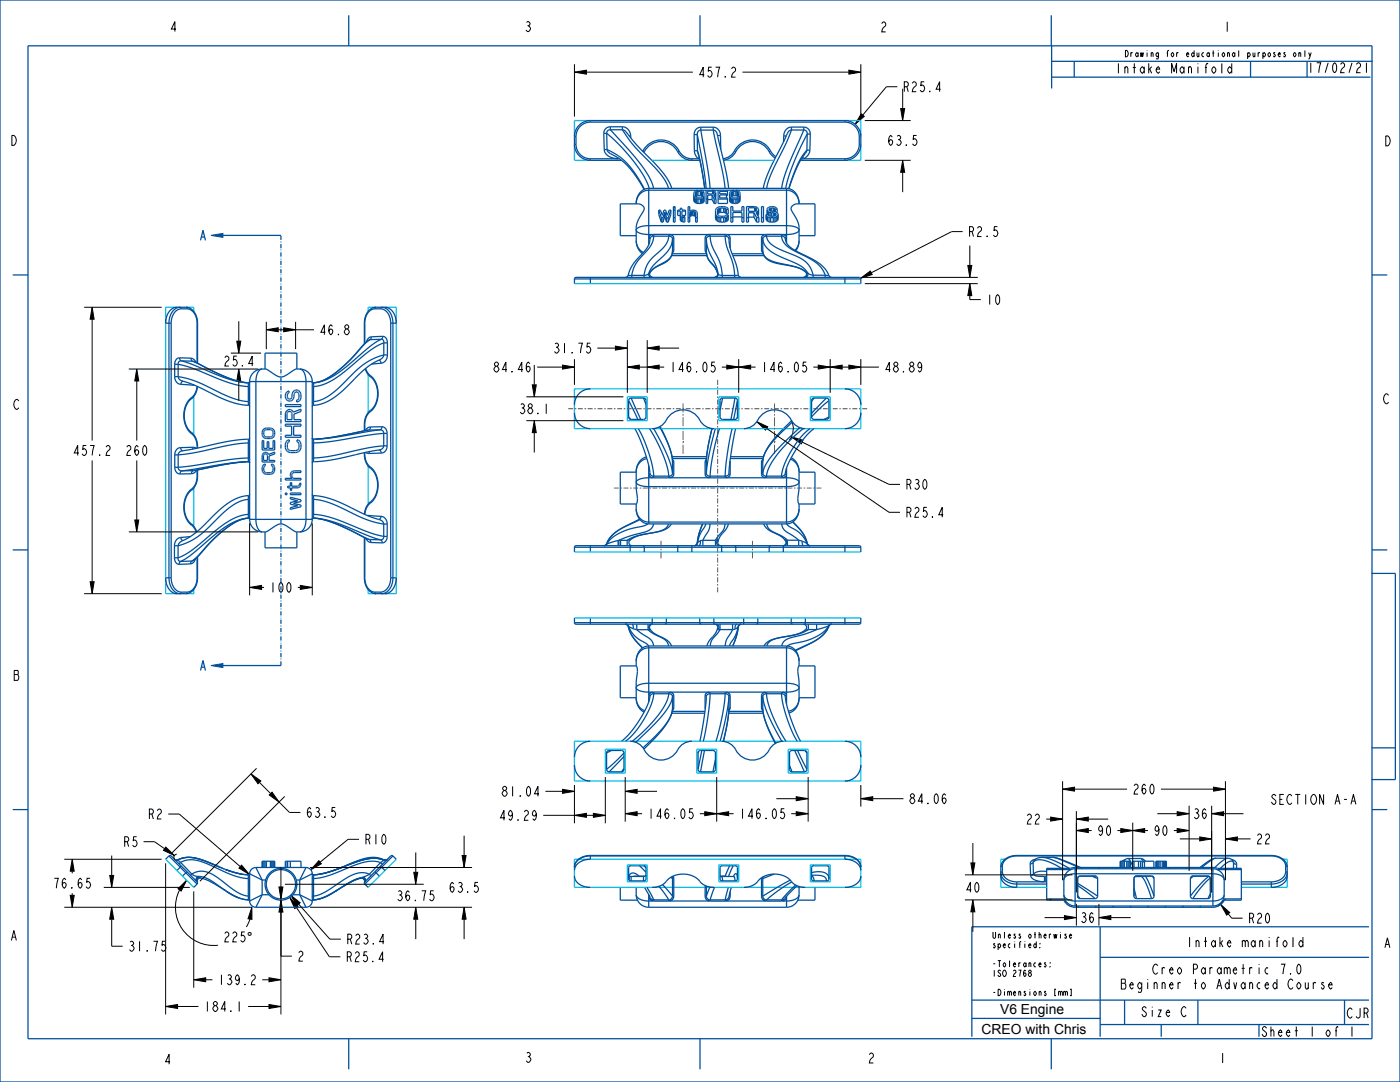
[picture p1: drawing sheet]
<svg xmlns="http://www.w3.org/2000/svg" width="559mm" height="432mm" viewBox="0 0 559 432" stroke-linecap="round" stroke-linejoin="round" font-family="sans-serif">
<defs><g id="words">
<g font-size="5.5">
<text x="399.2" y="404.6">V6 Engine</text>
<text x="391.8" y="412.6">CREO with Chris</text>
</g>
<g font-size="5.2">
<text x="67.6" y="12.6">4</text>
<text x="209.2" y="12.6">3</text>
<text x="351.1" y="12.7">2</text>
<text x="488.2" y="12.6">1</text>
<text x="444.8" y="29.3">Intake Manifold</text>
<text x="278.5" y="30.8">457.2</text>
<text x="360.2" y="36.6">R25.4</text>
<text x="3.9" y="58">D</text>
<text x="353.9" y="58">63.5</text>
<text x="552.3" y="58.2">D</text>
<text x="386.2" y="94.4">R2.5</text>
<text x="393.4" y="121.5">10</text>
<text x="127.3" y="133.6">46.8</text>
<text x="220.6" y="140.9">31.75</text>
<text x="89" y="146.1">25.4</text>
<text x="196.6" y="148.5">84.46</text>
<text x="267.1" y="148.5">146.05</text>
<text x="303.6" y="148.5">146.05</text>
<text x="352.8" y="148.5">48.89</text>
<text x="551.8" y="161.1">C</text>
<text x="5.1" y="163.4">C</text>
<text x="206.9" y="165.1">38.1</text>
<text x="28.8" y="181.8">457.2</text>
<text x="49.8" y="181.8">260</text>
<text x="361.2" y="195.3">R30</text>
<text x="361.2" y="206.4">R25.4</text>
<text x="107.4" y="236.4">100</text>
<text x="5.1" y="271.5">B</text>
<text x="199.8" y="317.8">81.04</text>
<text x="451.9" y="316.9">260</text>
<text x="362.6" y="320.7">84.06</text>
<text x="507.5" y="321">SECTION A-A</text>
<text x="58.8" y="326.8">R2</text>
<text x="121.9" y="326.2">63.5</text>
<text x="199" y="327.4">49.29</text>
<text x="258.3" y="326.7">146.05</text>
<text x="294.8" y="326.7">146.05</text>
<text x="409.3" y="328.9">22</text>
<text x="476" y="326.7">36</text>
<text x="437.7" y="333.4">90</text>
<text x="460.2" y="333.4">90</text>
<text x="49" y="337.9">R5</text>
<text x="145.3" y="336.9">R10</text>
<text x="501.1" y="336.8">22</text>
<text x="20.9" y="354.5">76.65</text>
<text x="158" y="359.5">36.75</text>
<text x="178.9" y="356.1">63.5</text>
<text x="385.1" y="356.1">40</text>
<text x="431" y="368.2">36</text>
<text x="498" y="368.4">R20</text>
<text x="3.9" y="375.3">A</text>
<text x="88.9" y="375.9">225</text>
<text x="138" y="376.8">R23.4</text>
<text x="473.2" y="378">Intake manifold</text>
<text x="50.9" y="379.6">31.75</text>
<text x="118.5" y="383.6">2</text>
<text x="137.8" y="383.8">R25.4</text>
<text x="552.2" y="378.2">A</text>
<text x="460.4" y="388.8">Creo Parametric 7.0</text>
<text x="86.8" y="393">139.2</text>
<text x="448.1" y="394.7">Beginner to Advanced Course</text>
<text x="81.2" y="403.6">184.1</text>
<text x="455.2" y="405.7">Size C</text>
<text x="537.3" y="406.3">CJR</text>
<text x="65.3" y="424.7">4</text>
<text x="209.3" y="424">3</text>
<text x="346.2" y="424.2">2</text>
<text x="486.4" y="424.2">1</text>
</g>
<g font-size="5.2" fill="#00509b">
<text x="521.6" y="29">17/02/21</text>
<text x="503.1" y="413.7">Sheet 1 of 1</text>
</g>
<g font-size="3.3">
<text x="448.7" y="22.7">Drawing for educational purposes only</text>
<text x="395.8" y="374.5">Unless otherwise</text>
<text x="395.8" y="378.3">specified:</text>
<text x="395.8" y="385.9">-Tolerances:</text>
<text x="395.8" y="389.7">ISO 2768</text>
<text x="395.8" y="397.3">-Dimensions [mm]</text>
</g>
</g></defs>
<path d="M84.2 265.6l4.8-.8v1.6z" fill="#00509b"/>
<path d="M84.2 265.6l4.8-.8v1.6z" fill="none" stroke="#00509b" stroke-width=".4"/>
<path d="M80 267.6l1-4 1 4M80.4 266.3h1.2" fill="none" stroke="#00509b" stroke-width=".51"/>
<path d="M84.2 93.9l4.8-.8v1.6z" fill="#00509b"/>
<path d="M84.2 93.9l4.8-.8v1.6z" fill="none" stroke="#00509b" stroke-width=".4"/>
<g fill="none" stroke="#00509b" stroke-width=".51">
<path d="M0 0h558.8v431.8h-558.8zM11.2 18.3h536.4v396.2h-536.4zM139.2 6.1v12.2M279.4 6.1v12.2M419.6 6.1v12.2M419.8 18.2v17.1M419.8 30.8h127.2M419.8 24.5h128.1M428.8 24.5v6.3M499.1 24.5v6.3M229.3 57.6a6.3 6.3 0 0 0 6.3 6.4M229.3 54.5v3.1"/>
<path d="M229.3 57.6h.6M229.3 54.5h.6M229.9 57.6a5.7 5.7 0 0 0 5.7 5.8M229.9 54.5v3.1M235.6 48.1a6.3 6.3 0 0 0-6.3 6.4M235.6 48.7a5.7 5.7 0 0 0-5.7 5.8M235.6 48.1v.6M235.6 48.7h101.6M235.6 48.1h101.6M241 53.2l.2 6.5M241.2 59.7l.4 1.4 1.1 1.1 1.8 .8 2.2 .4M242.2 53.2l.1 6.5"/>
<path d="M242.2 53.2a61.1 61.1 0 0 1 16.6 21l.3 1M242.2 53.2h-1.2M242.3 59.7l1.5 .7a28.9 28.9 0 0 1 12.7 13.7l.7 1.4M242.3 59.7l.4 .9 1.1 .8M242.3 59.7h-1.1M243.6 50.6l-1 .2-.9 .6-.5 .8-.2 1M243.6 50.6v1.2M243.6 51.8l-1.1 .4-.3 1M243.6 51.8a112.9 112.9 0 0 1 15.3 18.4l1.3 2.8 .7 2.2M248.4 50.6l1.2 .3 1.1 .8 .7 1.1 .3 1.4M248.4 50.6h-4.8M248.4 50.6v1.2"/>
<path d="M248.4 51.8l1.5 .8a99.5 99.5 0 0 0 12.3 13.5 24 24 0 0 1 5.9 9.1M248.4 51.8h-4.8M248.4 51.8a65.7 65.7 0 0 0 12.5 14.5 20.5 20.5 0 0 1 5.9 8.9M251.7 54.2l.1 .8M251.7 54.2h-.6M277.1 53.7v6.5M278.3 53.7l.1 6.4M278.3 53.7a183.8 183.8 0 0 1 3.6 21.5M278.3 53.7h-1.2M279.7 50.8l-1 .2-.9 .6-.6 1-.1 1.1M279.7 50.8v1.1M279.7 51.9l-1 .5-.4 1.3"/>
<path d="M279.7 51.9l.6 3.5a165.2 165.2 0 0 1 3.1 19.8M284.7 50.8l1.1 .2 1 .8 .6 1 .2 1.3M284.7 50.8h-5M284.7 50.8v1.1M284.7 51.9l1 .5 .6 1.1 3.3 14 1.2 7.7M284.7 51.9h-5M284.7 51.9l1.3 6.3a108 108 0 0 1 3.4 17M287.6 54.1l.1 5.5M287.6 54.1h-1.2M312.8 54.2l-.1 2.4M312.8 54.2l1 .1M315.9 51.9l-1.3 .8-1.9 4a109 109 0 0 0-7.7 17l-.4 1.5"/>
<path d="M315.9 51.9l-2.9 6.8a65.2 65.2 0 0 0-6.8 15.5l-.2 1M315.9 51.9h4.9M315.9 50.7h4.9M315.9 50.7l-1.1 .3-1.1 .8-.6 1.1-.3 1.3M315.9 50.7v1.2M320.8 51.9l1.1 .5 .3 1.1M320.8 51.9l-.3 .8a108.8 108.8 0 0 0-8.3 21l-.2 1.5M320.8 50.7l1.1 .2 .8 .7 .7 1.9M320.8 50.7v1.2M322.1 59.9l-.3 .8a35.2 35.2 0 0 0-6.5 13.2l-.4 1.4M322.1 59.9h1.2M322.1 59.9l-1.9 2.4-1.6 2.9-3.8 10.1"/>
<path d="M322.2 53.5l-.1 6.4M322.2 53.5a84.7 84.7 0 0 0-8.6 21.7M322.2 53.5h1.2M323.3 59.9l-.7 1.9-1.8 1.6M323.4 53.5l-.1 6.4M337.2 48.1a6.3 6.3 0 0 1 6.4 6.4M337.2 48.7a5.7 5.7 0 0 1 5.8 5.8M337.2 48.1v.6M343 57.6a5.7 5.7 0 0 1-5.8 5.8M343 57.6h.6M343 54.5h.6M343 54.5v3.1"/>
<path d="M343.6 57.6a6.3 6.3 0 0 1-6.4 6.4M343.6 54.5v3.1M235.6 63.4v.6M235.6 63.4h11.1M235.6 64h12.5M243.8 61.4h.1M243.8 61.4a29.6 29.6 0 0 1 13.1 13.8l.2 .4M246.7 63.4h.3M246.7 63v.4M247 63.2v.2M247.2 63.4h-.2M256.6 60.3a8.1 8.1 0 0 1 14.5 0"/>
<path d="M256.6 60.3l-.1 .1M256.6 60.3l.6 .2M257.2 60.5a7.5 7.5 0 0 1 13.3 0M257.2 60.5l-.2 .3M258.9 75.2a5.5 5.5 0 0 0-5 6M258.9 75.2v19.6M258.9 75.2h55M270.5 60.5a6.3 6.3 0 0 0 5.6 3.5M271.1 60.3a5.7 5.7 0 0 0 5 3.1M271.1 60.3l-.6 .2M276.1 63.4v.6M276.1 63.4h2.6"/>
<path d="M276.1 64h3.2M276.9 78.2l.1 .4M277 78.6v1.8M277 78.6l.3 .3M277.1 60.2l.5 1.7 1.1 1.5M277.3 78.9v1.8M277.3 78.9l.4 .3M277.7 76.8v1.7M277.7 79.2v1.8M277.7 78.5l.9 .5 1.4-.1 .4-.4M277.7 79.2l.4 .2M277.9 76.6v1.8"/>
<path d="M277.9 76.6l-.2 .2M277.9 78.4l-.2 .2M278.1 79.4v1.7M278.1 79.4h.5M278.2 76.4v1.8M278.2 76.4l-.3 .2M278.2 78.2l-.3 .2M278.4 60.1l1.4 5.8 1.5 9.3-1.4-8.6zM278.4 60.1l-1.3 .1M278.6 75.9l-.9 .2-.7 .6v3.7M278.6 76.4v1.7M278.6 79.4v1.8"/>
<path d="M278.6 78.1l-.4 .1M278.6 79.4h.9M278.6 78.1h.9M278.6 76.4h.9M278.6 76.4h-.4M278.7 63.4l.5 .1M279.1 62.9l-.4 .5M279.5 76.4v1.7M279.5 79.4v1.8M279.5 75.9a1.37 1.37 0 0 1 1.5 .9M279.5 78.1l.5 .1M279.5 76.4h.5"/>
<path d="M280 76.4v1.8M280 78.2l.3 .2M280 76.4l.3 .2M280.1 79.4v1.7M280.1 79.4h-.6M280.3 76.6v1.8M280.3 78.4l.1 .2M280.3 76.6l.1 .2M280.4 76.8v1.7M280.4 78.5h.6l-.1 .4M280.4 76.8h.6M280.5 79.2v1.8"/>
<path d="M280.5 79.2l-.4 .2M280.9 78.9v1.8M280.9 78.9l-.4 .3M281 76.8l-.1 3.9M281.8 75.9v5.3h.7v-3.3h1.7M281.8 79.4h.7M282.5 79.6h1.7M284.2 77.9v1.7M284.2 79.6l.9 1.6M284.2 77.9l.9 1.5M284.3 75.9l1 .3 .4 .5-.1 2.3M284.4 76.3h-1.9v1.1h1.9"/>
<path d="M284.4 76.3v1.1M284.4 76.3l.4 .1M284.8 76.4v.9M284.8 77.3l-.4 .1M284.8 76.4l.2 .1M285 76.5v.7M285 77.2l-.2 .1M285.1 79.4v1.8M285.1 79.4h.7M285.3 77.6v.9M285.3 77.6l-.4 .1 .9 1.7M285.6 77.3v1.7"/>
<path d="M285.6 77.3l-.3 .3M285.6 79h.1M285.7 77l-.1 .3M285.8 79.4v1.8h-.7M286.6 75.9v5.3h3.8v-2.2h-3.1v-1.2h2.7M286.6 79.4h3.8M290.4 76.4h-3.1v.9h2.7v1.7M290.4 75.9v2.2h-.4M291.2 78.2l.1 .4M291.3 78.6v1.8M291.3 78.6l.2 .3M291.5 78.9v1.8"/>
<path d="M291.5 78.9l.4 .3M291.9 78.5l1 .5 1.2-.1 .5-.4M291.9 76.8v1.7M291.9 79.2l.5 .2M291.9 79.2v1.8M292.1 76.6l-.2 .2M292.1 78.4l-.1 .2M292.1 76.6v1.8M292.4 79.4h.5M292.4 79.4v1.7M292.5 76.4l-.4 .2M292.5 78.2l-.4 .2"/>
<path d="M292.5 76.4v1.8M292.9 75.9l-1 .2-.6 .6v3.7M292.9 78.1l-.4 .1M292.9 76.4h-.4M292.9 79.4h.8M292.9 78.1h.8M292.9 76.4h.8M292.9 76.4v1.7M292.9 79.4v1.8M293.1 60.3a8.1 8.1 0 0 1 14.5 0M293.1 60.3a5.7 5.7 0 0 1-4.5 3M293.1 60.3l.6 .2"/>
<path d="M293.7 60.5a7.5 7.5 0 0 1 13.3 0M293.7 60.5a6.3 6.3 0 0 1-4.9 3.4M293.7 78.1l.4 .1M293.7 76.4v1.7M293.7 79.4v1.8M293.7 75.9l.9 .2 .7 .6v3.7M293.7 76.4h.4M294.1 76.4v1.8M294.1 78.2l.3 .2M294.1 76.4l.3 .2M294.2 79.4h-.5M294.2 79.4v1.7"/>
<path d="M294.4 76.6v1.8M294.4 78.4l.2 .2M294.4 76.6l.2 .2M294.6 79.2l-.4 .2M294.6 76.8v1.7M294.6 79.2v1.8M295.1 78.9l-.5 .3M295.1 78.9v1.8M295.3 78.6v1.8M295.3 78.6l-.2 .3M295.4 78.2l-.1 .4M307 60.5l1 1.5 1.4 1.1"/>
<path d="M307.6 60.3l.9 1.3 1.2 .9M307.6 60.3l-.6 .2M313.9 75.2a5.5 5.5 0 0 1 5 6M313.9 75.2v19.6M319.5 64h17.7M320.4 62.6l.4 .8M320.8 63.4l-1 .1M320.8 63.4h16.4M337.2 63.4v.6M80 95.9l1-3.9 1 3.9M80.4 94.6h1.2M89 93.9h23.1"/>
<path d="M253.9 96a6.3 6.3 0 0 0 2.5 5.2M253.9 94.1h-6.3v-12.7h7.4l1.2 .5 .8 .9v1.1l-2.1 3.6-.8 2.1-.2 6.4M253.9 96l.8 2.7 .9 1.2 1.2 .9M253.9 81.2l.4-1.9 1-1.7 1.5-1.2 1.8-.5h55.3l1.9 .4 1.7 1.2 1.1 1.8 .3 1.9M253.9 81.2v.2M253.9 81.2h.1M258.9 94.9l.5 .4M258.9 94.9v2.7M258.9 94.8v.1M258.9 94.8l.5 .4M259.4 95.3h.1M259.4 95.3a12.4 12.4 0 0 1-4.9 7.9l-2.4 3.1-1.3 3.4"/>
<path d="M259.4 95.2v.1M260.4 93.6l-4.7-.4-1.4-.7-.3-.8 .5-.7 1-.5 3.4-.5 55.5 .1 3 .4 1 .5 .5 .7-.3 .8-1.4 .7-4.7 .4M260.4 93.6l-1 .4-.5 .8M260.4 93.6l.1 .7M260.5 94.3l-.7 .3-.4 .6M260.9 93.5l-.5 .1M260.9 94.3h-.4M260.9 94.3a10.8 10.8 0 0 1-4.3 7.5 13.6 13.6 0 0 0-4.4 8.1M260.9 93.5v.8M260.9 93.5h6M262.9 83.9v1.7l1.1 3M262.9 83.9h.7l.8 2 .6-2h.7l.6 2 .8-2h.7"/>
<path d="M262.9 83.9l1.1 3M264 86.9v1.7M264 88.6h.6M264 86.9h.6M264.6 86.9v1.7M265.3 84.8v1.8M265.3 84.8l-.7 2.1M265.3 86.6l-.7 2M265.3 86.6h.1M265.3 84.8h.1M265.4 86.6l.7 2M265.4 84.8v1.8"/>
<path d="M265.4 84.8l.7 2.1M266.1 86.9v1.7M266.1 88.6h.6M266.1 86.9h.6M266.7 86.9v1.7M266.9 93.5l.6 .1M266.9 94.3h.4M266.9 94.3a9.8 9.8 0 0 1-4.8 7 12 12 0 0 0-5 8.6M266.9 93.5v.8M266.9 94.3h-6M267.3 94.3l.8 .4 .3 .6M267.5 93.6l1 .5 .4 .9"/>
<path d="M267.5 93.6l-.2 .7M267.5 93.6h15.4M267.8 83.9v1.7l-1.1 3M267.8 83.9l-1.1 3M268.4 95.3v4.9M268.4 95.3a11 11 0 0 1-5.1 8.2l-.4 .3a11.9 11.9 0 0 0-3.9 5.3M268.8 82.4h.6v6.2h-.6zM268.8 86.9h.6M268.8 83.9h.6M268.8 82.9h.6M268.9 99.9l-.5 1M268.9 99.9l-.5 .3"/>
<path d="M268.9 95v4.9M268.9 95l-.5 .3M270.5 84.2h1v3.7l.3 .4M271.5 86h-1v-2.1h1v-.8h.7v.8h1.4v2.1h-1.4M271.5 86.1l.3 .4M271.8 86.5v1.8M271.8 88.3l.4 .1M271.8 86.5l.4 .2M272.2 86.7v1.7M272.2 88.4l.4 .1M272.2 86.7l.4 .1M272.6 86.8v1.7"/>
<path d="M272.6 86.8l.8 .1M273.6 84.2h-1.4l.1 2 1.1 .3v2.1l-.8-.1M274.7 86.9h.6M275.6 84.5l-.3 .2v3.9h-.6v-6.2h.6v1.9a1.84 1.84 0 0 1 3 .7v3.6h-.6l-.2-4M275.6 84.5v1.8M275.6 86.3l-.3 .2M276 84.3v1.8M276 84.3l-.4 .2M276 86.1l-.4 .2M276.5 84.2v1.8M276.5 86l.5 .1M276.5 84.2l.5 .1"/>
<path d="M276.5 86l-.5 .1M276.5 84.2l-.5 .1M277 84.3v1.8M277 86.1l.3 .1M277 84.3l.3 .1M277 80.4l.3 .3M277.3 80.7l.4 .3M277.3 84.4v1.8M277.3 86.2l.2 .2M277.3 84.4l.2 .2M277.5 84.6v1.8M277.5 86.4l.2 .4"/>
<path d="M277.7 86.9h.6M277.7 81l.4 .1M278.1 81.1l.5 .1M278.6 81.2h.9M280.1 81.1l-.6 .1M280.5 81l-.4 .1M280.9 80.7l-.4 .3M281.4 95v4.9M281.4 95l.5 .3M281.4 99.9l.6 1M281.4 99.9l.5 .3M281.9 95.3v4.9"/>
<path d="M281.9 95.3a20.2 20.2 0 0 0 3.5 9.9l1.2 4.1M282.9 93.6l-1 .5-.5 .9M282.9 93.6l.1 .7M283 94.3l-.7 .4-.4 .6M283.4 93.5l-.5 .1M283.4 94.3h-.4M283.4 94.3a18.8 18.8 0 0 0 3.3 9 18.3 18.3 0 0 1 1.6 6.6M283.4 93.5v.8M283.4 94.3h6M285.6 85.4l.1 .4M285.7 87.6l.3 .4M285.7 85.8v1.8"/>
<path d="M285.7 85.8l.3 .4M286 88l.5 .4M286 86.2l.5 .4M286 86.2v1.8M286.5 83.6l-.1 1.8a2.3 2.3 0 0 0 3.5 .3h.8M286.5 88.4l.5 .1M286.5 86.6l.5 .2M286.5 83.6v1.7M286.5 86.6v1.8M286.5 85.3l-.1 .2M286.8 83.3v1.8M286.8 83.3l-.3 .3"/>
<path d="M286.8 85.1l-.3 .2M287 88.5l.7 .1M287 86.8l.7 .1M287 86.8v1.7M287.2 83.1v1.8M287.2 83.1l-.4 .2M287.2 84.9l-.4 .2M287.7 84.8l-.5 .1M287.7 88.6h1.2M287.7 86.9h1.2M287.7 84.8h1.2M287.7 83l-.5 .1"/>
<path d="M287.7 83h1.2M287.7 83v1.8M287.7 86.9v1.7M288.9 84.8l.5 .1M288.9 83l.5 .1M288.9 83v1.8M288.9 86.9v1.7M289.4 84.9l.4 .2M289.4 83.1l.4 .2M289.4 83.1v1.8M289.4 93.5l.6 .1M289.4 94.3h.4"/>
<path d="M289.4 94.3a30.5 30.5 0 0 0 3 10.4l.8 5.2M289.4 93.5v.8M289.4 93.5h-6M289.5 86.8v1.7M289.5 88.5l-.6 .1M289.5 86.8l-.6 .1M289.8 83.3v1.8M289.8 85.1l.1 .2M289.8 83.3l.1 .3M289.8 94.3l.8 .4 .3 .6M289.9 83.6h.8M289.9 83.6v1.7"/>
<path d="M290 93.6l1 .5 .4 .8M290 93.6l-.2 .7M290 93.6h15.4M290 86.6v1.8M290 86.6l-.5 .2M290 88.4l-.5 .1M290.5 86.2v1.8M290.5 86.2l-.5 .4M290.5 88l-.5 .4M290.7 83.6v1.7h-.8M290.7 83.6a3 3 0 0 0-4.2-.9l-.9 1.3 .1 3.6M290.7 85.7l-.2 2.3"/>
<path d="M290.7 85.7l-.2 .5M290.9 95.3l.4 3 1.2 3.7M290.9 95.3h.1M291.3 80.4l.2 .3M291.4 94.9v4.1M291.4 94.9l-.5 .4M291.5 80.7l.4 .3M291.7 82.4h.8v1.8h3.6v-1.8h.8v6.2h-.8v-3.8h-3.6v3.8h-.8zM291.7 86.9h.8M291.9 81l.5 .1M292.4 81.1l.5 .1M292.5 86.6h3.6"/>
<path d="M292.9 81.2h.8M294.2 81.1l-.5 .1M294.6 81l-.4 .1M295.1 80.7l-.5 .3M295.3 80.4l-.2 .3M296.1 86.9h.8M298 86.9h.7M298.7 86.7h2.3M301 84.9h-2.3v3.7h-.7v-6.2h3.1a1.78 1.78 0 0 1 1.7 1.1l-.1 2.4M301 86.7l1 1.9M301 84.9l1 2M301 84.9v1.8"/>
<path d="M301.2 82.9h-2.5v1.4h2.5M301.2 82.9l.4 .1M301.2 82.9v1.4M301.6 84.2l-.4 .1M301.6 83l.3 .2M301.6 83v1.2M301.9 84l-.3 .2M301.9 83.2v.8M302 86.9h.9M302 86.9v1.7M302.3 84.5l-.6 .2 1.2 2.2M302.3 84.5v1.2"/>
<path d="M302.7 84.1v1.8M302.7 84.1l-.4 .4M302.7 85.9l-.2 .2M302.8 83.9l-.1 .2M302.9 86.9v1.7h-.9M303.9 95l.1 4.9M303.9 95l.5 .3M304 99.9l.5 1M304 99.9l.5 .3M304 82.4h.7v6.2h-.7zM304 86.9h.7M304.4 95.3l.1 4.9"/>
<path d="M304.4 95.3a8.2 8.2 0 0 0 5.7 6.4l2.1 1.1a25.8 25.8 0 0 1 9.2 4.8l.9 1.2M305.4 93.6l-1 .5-.5 .9M305.4 93.6l.2 .7M305.6 94.3l-.8 .4-.4 .6M305.8 85.6h.8l.5 .6 1.5 .1M305.8 85.6l.1 2.2M305.8 85.6l.1 .4M305.9 86v1.8M305.9 87.8l.4 .5M305.9 86l.4 .5M306 93.5l-.6 .1M306 94.3h-.4"/>
<path d="M306 94.3h6M306 94.3a6.9 6.9 0 0 0 4.8 5l4.3 1.8a13.1 13.1 0 0 1 8.6 6.3l.9 2.4M306 93.5v.8M306.2 85.6h.1M306.2 83.9l.1 .3M306.3 88.3l.6 .2M306.3 86.5l.6 .3M306.3 84.2l.5 .4M306.3 84.2v1.4M306.3 86.5v1.8M306.8 84.6l.5 .2M306.8 84.6v1.4"/>
<path d="M306.9 88.5l.7 .1M306.9 86.8l.7 .1M306.9 86.8v1.7M307.1 84l.4 .2M307.1 83.3v.7M307.3 84.8l.6 .1M307.3 84.8v1.5M307.5 84.2l.4 .1M307.5 83.1l-.4 .2M307.5 83.1v1.1M307.6 88.6h1M307.6 86.9h1"/>
<path d="M307.6 86.9v1.7M307.9 83l-.4 .1M307.9 84.9h.7M307.9 84.3h.7M307.9 83h.7M307.9 83v1.3M307.9 84.9v1.4M308.6 84.3l.7 .1M308.6 84.9l.6 .1M308.6 83l.4 .1M308.6 83v1.3M308.6 84.9v1.4"/>
<path d="M308.6 86.9v1.7M309 83.1l.3 .2M309 83.1v1.3M309.2 86.2l-.6 .1M309.2 85l.4 .2M309.2 85v1.2M309.3 88.5l-.7 .1M309.3 86.8l-.7 .1M309.3 84.4l1.3 1v2.2l-.3 .4M309.3 83.3l.1 .2M309.3 83.3v1.1M309.3 86.8v1.7"/>
<path d="M309.4 83.5h.8M309.4 83.5v1M309.6 86l-.4 .2M309.6 85.2l.2 .3-.2 .5M309.6 85.2v.8M309.8 86.6l-.5 .2M309.8 88.4l-.5 .1M309.8 86.6v1.8M310.2 83.5a2.46 2.46 0 0 0-4 0v2.1M310.2 83.5v1.4M310.3 86.2l-.5 .4M310.3 88l-.5 .4"/>
<path d="M310.3 86.2v1.8M310.6 85.8l-.3 .4M312 93.5l.5 .1M312 94.3h.3M312 94.3a7.6 7.6 0 0 0 5 5.8l.7 .4a27.1 27.1 0 0 1 9.9 6.1l1.8 3.2M312 93.5v.8M312 93.5h-6M312.3 94.3l.8 .3 .3 .6M312.5 93.6l1 .4 .4 .8M312.5 93.6l-.2 .7M313.4 95.2v.1M313.4 95.3a6.3 6.3 0 0 0 4.4 4.9l5.8 2.9a13.6 13.6 0 0 1 7.2 6.8"/>
<path d="M313.4 95.3h.1M313.5 95.3h.1M313.9 94.8v.1M313.9 94.8l-.5 .4M313.9 94.9l-.4 .4M313.9 94.9v2.1M318.9 96l-.4 2.1-1.2 1.8M318.9 96a6.7 6.7 0 0 1-1.3 4.1M318.9 96h.1M318.9 94.1h6.4v-12.7h-7.4l-1.2 .5-.9 .9 .1 1.1 2.1 3.6 .8 2.1 .1 6.4M318.9 81.2v.2M5.1 109.7h6.1"/>
<path d="M229.3 111.3l.6-.6h113.1l.6 .6M229.3 111.3v1.9M229.3 111.3h114.3M235.6 110.7v2.5M250.8 109.7l-.4 .7-.8 .3M250.8 109.7l1.4 .2M252.2 109.9v.8M257.1 109.9h-4.9M257.1 109.9v.8M259 109.1l-.7 .5-1.2 .3M259 109.1a1.25 1.25 0 0 0 1.2 1.6M259.4 108.9l-.4 .2"/>
<path d="M259.4 108.9v1.1l.9 .7M259.4 108.8v.1M259.4 108.8v1.2l.9 .7M259.4 108.8h.1M260.3 110.7h.1M268.1 102h14.1M268.3 101.3h13.7M268.4 100.3l-.4 1.7-1 1.4-5.6 3.4-2 2M268.4 100.3a6.6 6.6 0 0 1-5.2 5.6l-2.3 1.3-1.5 1.6M268.4 100.2v.1M281.9 100.2v.1M281.9 100.3a9.1 9.1 0 0 0 3.4 6.4l1.1 2.4"/>
<path d="M281.9 100.3h.1M281.9 100.3l.7 2.7 2.8 3.7 1 2.4M286.4 109.1h.1M286.4 109.1l.1 .1M286.4 109.1l-.2 1.1-.8 .5M286.5 109.2a1.25 1.25 0 0 1-1.3 1.5h.2M286.5 109.2h.1M286.5 109.2l.1 .1M286.6 109.2v.1M286.6 109.3a1.25 1.25 0 0 1-1.2 1.4M286.6 109.3l.5 .4 1.2 .2M288.3 109.9h4.9"/>
<path d="M288.3 109.9v.8M292.2 101.3h12.4M292.5 102h12.4M292.5 102l1.5 4.1 .7 3.5M293.2 109.9l.1 .8M294.7 109.6l.3 .7 .8 .4M294.7 109.6l-1.5 .3M304.5 100.2v.1M304.5 100.3h.1M304.5 100.3a5.7 5.7 0 0 0 5.3 4.7l4.6 .9a13.9 13.9 0 0 1 7.1 2.6M304.5 100.3a5.7 5.7 0 0 0 5.2 4.4l4.2 .9a14.2 14.2 0 0 1 7.7 3M321.5 108.5h.1"/>
<path d="M321.5 108.5a1.25 1.25 0 0 1 .4 1.4 1.25 1.25 0 0 1-1.2 .8l.7-.2 .5-.5 .1-.8-.4-.6M321.5 108.5l.1 .1M321.6 108.6l.7 .2M322.3 108.9a1.25 1.25 0 0 1-1.1 1.8M322.3 108.8l.9 .7 1.4 .3M324.6 109.8v.9M324.6 109.8h4.8M329.4 109.8l1.4 .1M329.4 109.8v.9M330.8 109.9l.5 .6 .7 .2M337.2 110.7v2.5M343.6 111.3v1.9"/>
<path d="M547.6 109.7h6.1M68.3 129v101.6M72.4 123.2l-.3-.5h-.9l-1.1 .5-1 .9-1.2 2.1-.5 2.8v101.9l.6 2.7 1.2 2 2 1.2 .9 .1 .3-.6M72.4 123.2l-1.6 .5-1.3 1.2-.9 1.9-.3 2.2M72.4 123.2h2.2M74.2 122.6l1.8 .5 1.5 1.4 1 2.1 .3 2.4M74.2 122.6l-4.3 .1-2 1.2-1.3 2.3-.5 2.8h2.2M74.2 122.6l.4 .6M74.6 123.2l1.6 .5 1.3 1.2 .9 1.9 .3 2.2M78.7 129v15.9M78.7 129h.1M78.8 129v16"/>
<path d="M145.4 129v8.2M145.4 129h.2M145.6 129v8M147.3 135.7l-1.4 1a70.3 70.3 0 0 1-14.1 13.6l-3.1 1.6-3.2 .8M147.3 135.7h.1M147.7 135.5l-.4 .2M147.7 135.5a37.2 37.2 0 0 0-7.1 7.4 31 31 0 0 1-14.2 9.7l-.9 .1M148.2 134.4l-.5 1.1M148.2 134.4l-1.1 .6-.9 1.5M149.7 123.2l-1.6 .5-1.3 1.2-.9 1.9-.3 2.2M149.7 123.2h2.2M150.1 122.6l-1.8 .5-1.5 1.4-1 2.1-.4 2.4"/>
<path d="M150.1 122.6l4.3 .1 2 1.2 1.3 2.3 .5 2.8h-2.2M150.1 122.6l-.4 .6M151.9 123.2l.3-.5h.9l1.1 .5 1 .9 1.2 2.1 .4 2.8v101.9l-.5 2.7-1.2 2-2 1.2-.9 .1-.3-.6M151.9 123.2l1.6 .5 1.3 1.2 .8 1.9 .4 2.2M152.2 135.4l.8 .4 .2 1M152.2 135.4l-4.5 .1M152.2 135.4l-.5 .2a65.1 65.1 0 0 0-12.4 9.9 26.2 26.2 0 0 1-13.3 7.2h-.5M152.8 134.2l-4.6 .2M152.8 134.2l-.6 1.2M152.8 134.2l1.3 .8 .5 1.8M153.2 136.8a37 37 0 0 0-12.2 8.6 31.9 31.9 0 0 1-14.2 8.7l-1.7 .2M153.2 136.8v4.8"/>
<path d="M154.6 136.8h-1.4M154.6 136.8v4.8M156 129v101.6M69.7 150.3l.7 2.1 .8 .7 1 .3M69.7 150.3h1.4M69.7 145.4v4.9M69.7 145.4h1.4M71.1 150.3l.6 1.2 1.4 .7M71.1 150.3a48 48 0 0 1 16.1 6.2 30.5 30.5 0 0 0 11.9 3.8M71.1 145.4v4.9M71.1 145.4a88.3 88.3 0 0 1 17.5 6.4l6 1.8 4.5 .7M71.7 142.8l4.5 .2"/>
<path d="M71.7 142.8l.2 .8 .5 .4M71.7 142.8l-1.4 .7-.6 1.9M72.2 153.4l4.9 .3M72.4 144a107.4 107.4 0 0 1 15 5.9l6.2 2 5.2 .9M72.4 144l-1 .3-.3 1.1M72.4 144l4.4 .1M73.1 152.2a79.7 79.7 0 0 1 14.6 6.4 30.4 30.4 0 0 0 11.4 3.2M73.1 152.1l-.6 .4-.3 .9M76.2 143l.6 1.1M76.2 143l1.2 .4 .9 1.3M76.4 159.1a9.3 9.3 0 0 0 0 13.5M76.5 158.6a9.9 9.9 0 0 0 0 14.5"/>
<path d="M76.5 158.6l-.1 .5M76.8 144.1l4.9 2.4a48.6 48.6 0 0 0 15.2 6l1.9 .2M76.8 144.1l.4 .1M77.1 153.5v.2M77.2 144.2l3.1 1.5a51.8 51.8 0 0 0 18.5 7M77.2 144.2h.1M77.6 153.7h-.5M78.6 154.2l-.6 2.6-1.5 1.8M78.8 154.2l-.7 2.9-1.7 2M98.8 152.8h.1M98.9 152.8h.2M99.1 153.9v.4"/>
<path d="M99.1 152.8h.1M99.1 154.3v6M99.1 154.3h.5M99.1 152.8v1.1M99.6 152.3l-.5 .5M99.6 153.7l-.5 .2M99.6 153.7v.6M99.6 152.3v1.4M99.6 152.3h25M99.6 154.3v6M104.6 147.3a5 5 0 0 0-5 5M104.6 147.3l-1 .4-.8 1.1-.7 3.5v55.5l.9 3.2 .7 .9 .9 .4"/>
<path d="M104.6 147.3l1.8 .1 3.9 2.5 1.8 .6 1.9-.6 3.9-2.5 1.7-.1M105.8 147.3v-6.4h12.7v6.4M114.4 156.5l.9-.5v.8l-.2 .1a1.34 1.34 0 0 0-.4 1.4 1.34 1.34 0 0 0 1 1l.4-.2 .4-.7a1.87 1.87 0 0 1 1-2.5 1.87 1.87 0 0 1 2.5 1 2.4 2.4 0 0 1-1.6 3.5v-.7l.4-.2a1.83 1.83 0 0 0-.7-3.1 1.65 1.65 0 0 0-.8 2 1.78 1.78 0 0 1-2.1 1.6 1.78 1.78 0 0 1-1.3-2.3zM119.6 147.3a5 5 0 0 1 5 5M119.6 147.3l1 .4 .8 1.1 .7 3.5v55.5l-.8 3.2-.8 .9-.9 .4M124.6 154.3v6M124.6 152.3l.6 .5M124.6 153.7v.6M124.6 153.7l.6 .2M124.6 152.3v1.4M125.1 154.3v6M125.1 154.3h-.5"/>
<path d="M125.2 153.9l-.1 .4M125.2 152.8h.1M125.2 152.8v1.1M125.3 152.7l-.1 .1M125.3 152.8h-.1M125.5 152.7l-.2 .1M145.8 147.2l.8 1.8 1.3 1.4M145.9 147l.8 1.7 1.1 1.1M147.8 149.8l.1 .5M147.8 149.8a9.9 9.9 0 0 1 0 14.5M147.9 150.3v.1M147.9 150.4a9.3 9.3 0 0 1 0 13.4"/>
<path d="M151.2 143.7l.6 .4 .3 .9M152.1 145l-3.8 .3M153.2 141.6a28.1 28.1 0 0 0-14.1 9.4 29.1 29.1 0 0 1-11.8 8.9l-2.2 .4M153.2 141.6l-.4 .9-.8 .8a29.5 29.5 0 0 0-10.4 7.8l-2.3 2.4a23.1 23.1 0 0 1-14.2 8.3M154.6 141.6h-1.4M154.6 141.6l-.7 2.3-.8 .7-1 .4M235.6 155.2a6.3 6.3 0 0 0-6.3 6.3M250.9 159.9l3.7 7.5M250.9 159.9v6.5M251.9 158.9l-.7 .3-.3 .7M251.9 158.9l3.8 8.5M251.9 158.9h4.9"/>
<path d="M256.8 158.9l.7 .3 .3 .7v6.5l-.3 .7-.7 .3h-4.9l-.7-.3-.3-.7M256.8 158.9l1 2.5M288.4 158.9l-1 4.7M288.4 158.9l-.7 .3-.3 .7v6.5l.3 .7 .7 .3h5l.7-.3 .3-.7M288.4 158.9h5M293.4 158.9l.7 .3 .3 .7M293.4 158.9l-1.6 8.5M294.4 159.9l-1.6 7.5M294.4 159.9v6.5M324.9 158.9l-.7 .3-.3 .7v6.5M324.9 158.9l-1 1.3M324.9 158.9h5"/>
<path d="M329.9 158.9l.7 .3 .3 .7M329.9 158.9l-6 6M330.9 159.9l-7 6.4M330.9 159.9v6.5M337.2 155.2a6.3 6.3 0 0 1 6.4 6.3M72.1 178.6l.2 .9 .6 .4M72.1 178.6l-1 .3-.7 .6-.6 2M72.9 179.9l-1.3 .5-.5 1.1M72.9 179.9h.1M73 179.9h.1M76.4 172.6l.1 .5M76.4 172.6l1.8 2.3 .6 3.3"/>
<path d="M76.5 173.1l1.6 2.1 .6 3M76.8 178.5l.2 .7M76.8 178.5l1.6 .4M76.8 178.5l-4.7 .1M78.7 178.2v.7M78.7 178.2h.1M78.8 178.2v.6M99.1 176.8h.5M99.1 176.8a95.4 95.4 0 0 0-19.5 3.5l-8.5 1.2M99.1 176.8v6M99.1 160.3v.4M99.1 160.3h.5"/>
<path d="M99.1 176.4v.4M99.1 160.7v1.1M99.1 160.7l.5 .1M99.1 175.3v1.1M99.1 175.3a146.1 146.1 0 0 0-23.4 4.2l-2.8 .4M99.1 161.8h.1M99.1 161.8l.5 .5M99.6 174.8l-.5 .5M99.6 176.2v.6M99.6 176.2l-.5 .2M99.6 160.8v15.4M99.6 160.3v.5"/>
<path d="M99.6 176.8v6M104.6 175.8h.7v3.2h1.4v-2.7h.6v2.7h1.7v-3.2h.6v3.8h-5zM105 171.6a3 3 0 0 1 4.5 .4l.1 .5a1.92 1.92 0 0 1-1.7 2.5 2.78 2.78 0 0 1-2.9-.7l-.4-1zM105.6 171.8a3.1 3.1 0 0 1 3.1 0l.3 .7a1.44 1.44 0 0 1-.6 1.8 3.2 3.2 0 0 1-2.8-.2l-.3-.8zM113.9 161.5h6.2v.8h-6.2zM113.9 169.3h6.2v.8h-2.9v3.6h2.9v.8h-6.2v-.8h2.5v-3.6h-2.5zM114.3 176.2l.5-.5 .7-.2v.8l-.4 .1a2.11 2.11 0 0 0 .9 3.4h2a1.35 1.35 0 0 0 1.3-1.3l-.1-1.7-.7-.5v-.8a2.6 2.6 0 0 1 1.2 4.2 3.8 3.8 0 0 1-5.7-.5 3.9 3.9 0 0 1 .3-3zM114.4 163.9a1.55 1.55 0 0 1 2.7 .6l3-1.2v.9l-2.8 1.1v2.2h2.8v.7h-6.2v-3.1zM114.7 164.6l.6-.4a.94 .94 0 0 1 1.2 .8v2.5h-1.9zM124.6 176.8h.6M124.6 176.8v6M124.6 160.3v.5"/>
<path d="M124.6 174.8l.5 .5M124.6 176.2v.6M124.6 176.2l.6 .2M124.6 160.8v15.4M125.1 161.8l-.5 .5M125.1 175.3l.1 1.1M125.1 160.7l-.5 .1M125.1 160.7v1.1M125.1 175.3h.1M125.1 160.3v.4M125.1 160.3h-.5M125.2 176.8v6"/>
<path d="M125.2 176.4v.4M125.5 175.3h-.4M125.9 175.3h-.4M145.4 169.4h.2M145.4 169.4v2.5M145.6 169.4v2.5M146.9 171.6l-14 2.8-7 .8M146.9 171.6h.1M147 171.7l-3.7 .7a111.2 111.2 0 0 1-17.4 2.8M147.1 171.6l-.1 .1M147.1 171.6h-.2M147.8 164.3l-1.6 2.1-.6 3"/>
<path d="M147.9 170.4l-.2 .8-.6 .4M147.9 170.4l-1.2 .4-1 1.1M147.9 163.8l-1.8 2.3-.7 3.3M147.9 163.8l-.1 .5M151.3 179.6l.6 .3 .3 .9M151.3 179.6h.1M151.7 171.5l1.1 .4 .4 1.1M151.7 171.5l-4.6 .1M151.7 171.5l-4.8 .7a149.5 149.5 0 0 1-21 3.1M152.4 170.3l-4.5 .1M152.4 170.3l-.2 .8-.5 .4M152.4 170.3l1.5 .7 .6 2"/>
<path d="M153.2 173l-4.9 .5a179.1 179.1 0 0 1-23.1 3.3M153.2 173v4.9M153.2 177.9a175.3 175.3 0 0 0-21.1 4.1l-6.9 .8M153.2 177.9l-.4 .9-.9 .7-7.4 1.3a95.2 95.2 0 0 1-19.4 3.5M154.5 173v4.9M154.5 173h-1.3M154.5 177.9l-.6 2-.8 .7-.9 .2M154.5 177.9h-1.3M229.3 164.7a6.3 6.3 0 0 0 6.3 6.4M250.9 166.4l.8 1M253.4 171.1a57.7 57.7 0 0 1 6 17.9M254.7 171.1a50.2 50.2 0 0 1 6.2 18.9"/>
<path d="M259.2 171.1a47.2 47.2 0 0 1 7.7 18.9M260.3 171.1a6.7 6.7 0 0 0 6.1-4.3 7.6 7.6 0 0 1 13.3 1.5 6.4 6.4 0 0 0 5.2 2.8M260.9 171a54.8 54.8 0 0 1 7.4 16.9l.1 1.1M263.3 170.3a33.8 33.8 0 0 1 5.1 13.7M263.5 170.2l1.2 2.3a33.1 33.1 0 0 1 3.7 11.5M284.2 171l-1.7 7.8-.6 5.2 .5-4.9zM285.5 171.1l-1.2 4.4a72.6 72.6 0 0 0-2.4 13.4M287.2 171.1l-1.4 4.6a75.1 75.1 0 0 0-2.4 14.3M292.2 171.1l-1.8 9.6-1 9.3M293.6 171.1l-1.9 10.3-.8 7.5M294.3 166.6l-.1 .3M294.3 166.6h.1"/>
<path d="M294.4 166.4h-.1M294.4 166.4l-.1 .2M296.8 171.1a6.7 6.7 0 0 0 6.2-4.3 7.6 7.6 0 0 1 13.2 1.5 6.4 6.4 0 0 0 5.2 2.8M316 167.9a44.6 44.6 0 0 0-11.1 13.8l-.5 2.3M316.3 168.4a43.6 43.6 0 0 0-11 12.5l-.8 3.1M319.2 170.6a66.1 66.1 0 0 0-13.7 15.1l-1 3.3M320.7 171a43.4 43.4 0 0 0-14.4 17.4l-.4 1.6M323.3 171.1a33.5 33.5 0 0 0-11.4 18.9M323.9 166.3v.1M323.9 166.4l.3 .7 .7 .3h5l.7-.3 .3-.7M324.9 171.1a37.2 37.2 0 0 0-11.4 17.9M330.9 166.4l-2 1"/>
<path d="M343.6 164.7a6.3 6.3 0 0 1-6.4 6.4M69.8 181.5v5M69.8 186.5l.6 1.9 1.4 .7M71.1 181.5v5M71.1 181.5h-1.3M71.1 186.5h-1.3M71.1 186.5l.4 1 1.1 .4M72.6 187.9l-.5 .4-.3 .8M76.4 195.7a9.3 9.3 0 0 0 0 13.4M76.4 189.1h-4.6M76.4 189.1l1.2-.5 1-1 .1 2.5M76.5 195.2l-.1 .5"/>
<path d="M76.5 195.2a9.9 9.9 0 0 0 0 14.4M77.1 187.8l-4.5 .1M77.1 187.8l-.5 .4-.2 .9M77.3 187.8h-.2M77.3 187.8h.1M78.7 190.1l-.6 2.9-1.6 2.2M78.7 190.1h.1M78.8 190.1l-.6 3.2-1.8 2.4M78.8 187.5v2.6M98.1 184.3a238.6 238.6 0 0 0-24.5 3.5l-1 .1M98.1 184.3l-7.7 .9-13.1 2.6M98.3 184.3h-.2"/>
<path d="M98.3 184.3l-7 .8-14 2.7M99.1 183.2l.5 .1M99.1 183.2v1.1M99.1 182.8a205.9 205.9 0 0 0-24.4 3.4l-3.6 .3M99.1 182.8v.4M99.1 199.3v6M99.1 199.3a18.1 18.1 0 0 0-10.9 6.3 50.6 50.6 0 0 1-11.9 10.2l-5.2 2M99.1 199.3h.5M99.1 184.3l.5 .5M99.1 184.3h.1M99.1 198.9v.4M99.1 184.3h-.8"/>
<path d="M99.2 197.8l-.1 1.1M99.2 197.8a21.4 21.4 0 0 0-13.4 7.4 43.6 43.6 0 0 1-11.9 10.1l-2 1.1-.8 1.4M99.6 197.3l-.4 .5M99.6 198.8v.5M99.6 198.8l-.5 .1M99.6 183.3v15.5M99.6 199.3v6M99.6 182.8v.5M99.6 182.8h-.5M105 185.7l.9-.5v.6l-.6 .9 .3 1.6a3.1 3.1 0 0 0 3.1 0l.3-1.6-.6-.9v-.6a2.13 2.13 0 0 1 1.3 2.2 2.13 2.13 0 0 1-1.8 1.9 2.78 2.78 0 0 1-2.9-.8l-.4-.9zM105.1 180.9l.7-.4a1.23 1.23 0 0 1 1.4 .9l2.4-1v.7l-2.2 .9v1.8h2.2v.6h-5v-2.5zM105.3 181.5l.5-.4 .9 .4 .1 2.3h-1.6z"/>
<path d="M113.9 196.8h.7v.6h-.7zM115.9 198.5l4.2 1v.6l-2.9 .7 2.9 .8v.6l-4.2 1.1v-.7l2.9-.8-2.9-.6v-.7l2.9-.6-2.9-.8zM115.9 196.8h4.2v.6h-4.2zM115.9 192.6h.5v1.4h2.4l.7-.5 .1-.6h.5a1.71 1.71 0 0 1-1 1.8h-2.7v1h-.5v-1h-1.1v-.7h1.1zM116.3 188.4l1.2-.5h2.6v.7h-2.6a1.25 1.25 0 0 0-1.1 1 1.25 1.25 0 0 0 .7 1.3h3v.7h-6.2v-.7h2.6l-.6-1.2zM124.6 182.8v.5M124.6 182.8h.6M124.6 199.3h.6M124.6 199.3v6M124.6 197.3l.5 .5M124.6 198.8v.5M124.6 198.8l.5 .1"/>
<path d="M124.6 183.3v15.5M125.1 197.8h.1M125.1 197.8a46.1 46.1 0 0 1 18.2 6.4l4.5 2 4.2 1.4 .8 .7 .4 .8M125.1 197.8v1.1M125.1 184.3l-.5 .5M125.1 198.9l.1 .4M125.1 183.2l-.5 .1M125.1 183.2v1.1M125.2 199.3a40.9 40.9 0 0 1 16 5.8 38.3 38.3 0 0 0 12 4M125.2 199.3v6M125.2 182.8l-.1 .4M145.4 181.3l.7 3.2 1.8 2.4"/>
<path d="M145.4 181.3h.2M145.4 180.6v.7M145.6 181.3l.6 3 1.6 2.1M145.6 180.6v.7M145.9 180.5l1.5 .5M147.3 180.3l.1 .7M147.8 186.4l.1 .5M147.8 186.4a9.9 9.9 0 0 1 0 14.4M147.9 186.9h.1M147.9 186.9a9.3 9.3 0 0 1 0 13.4M152.2 180.8l-4.8 .2M253.9 188.3l.1 6.6 .4 4.4-.5 1.8"/>
<path d="M253.9 188.4h-6.3v12.7h6.3M253.9 188.3h.1M258 182.4a5.7 5.7 0 0 0-4.1 5.9M258.2 183l-1.7 .7-1.3 1.1-.9 1.5-.4 2M258.9 189.3v.1M258.9 185.8v3.5M258.9 189.4l.5 .8 1.1 .5M258.9 189.4v19.7M259.4 189l-.5 .3M259.4 188.9v.1M259.4 189h.1M259.4 189l.4 .6 .8 .4"/>
<path d="M259.4 189l-.5 .4M260.5 190.7h.4M260.5 190.7l-4.8 .4-1.4 .7-.3 .8 .5 .6 1 .5 3.4 .5h55.5l3-.5 1-.5 .5-.6-.3-.8-1.4-.7-4.8-.4M260.6 190h.3M260.6 190l-.1 .7M260.9 190v.7M260.9 190.7h6M266.9 190h-6M266.9 190v.7M267.3 190h-.4M267.3 190l.1 .7M267.4 190.7h-.5"/>
<path d="M267.4 190.7h15.6M268.2 182.2h13.9M268.3 183h13.7M268.4 183.4l.5 .9M268.4 189l-.3 .6-.8 .4M268.4 189l.5 .3M268.4 184h.1M268.4 184v5M268.4 184l.5 .3M268.9 189.3l-.4 .9-1.1 .5M268.9 184.3v5M281.4 184.3v5"/>
<path d="M281.4 189.3l.5 .9 1.1 .5M281.9 184v4.9M281.9 184l-.5 .3M281.9 184h.1M281.9 188.9l.4 .7 .8 .4M281.9 188.9l-.5 .4M282 183.4l-.6 .9M283 190.7h.4M283.1 190h.3M283.1 190l-.1 .7M283.4 190h6M283.4 190v.7"/>
<path d="M289.4 190v.7M289.4 190.7h-6M289.8 190h-.4M289.8 190l.1 .7M289.9 190.7h-.5M289.9 190.7h15.6M290.9 188.9l-.3 .7-.8 .4M290.9 188.9h.1M290.9 188.9l.5 .4M291.3 184.3h.1M291.4 184v.3M291.4 184.3v5"/>
<path d="M291.4 189.3l-.4 .9-1.1 .5M291.5 183h13.1M291.6 182.2h13.2M303.9 184.3l.1 5M304 189.3l.4 .9 1.1 .5M304.4 184l.1 5M304.4 184l-.5 .3M304.4 184h.1M304.5 189l.3 .6 .8 .4M304.5 189l-.5 .3M304.5 184h-.1M304.5 183.4l-.6 .9"/>
<path d="M305.5 190.7h.4M305.6 190h.3M305.6 190l-.1 .7M305.9 190h6M305.9 190v.7M311.9 190v.7M311.9 190.7h-6M312.3 190h-.4M312.3 190l.1 .7M312.4 190.7h-.5M313.4 189l-.3 .6-.8 .4M313.4 189l.5 .5"/>
<path d="M313.5 189h-.1M313.5 189l.5 .3M313.9 189.5l-.5 .7-1 .5M313.9 189.5v19.6M313.9 186.8l.1 2.5M314 189.3l-.1 .2M315.5 183.2l1.3 .7 1.2 1.2 .7 1.5 .2 1.7M315.8 182.7a6 6 0 0 1 3.1 5.6M318.9 188.3v6.6l-.5 4.4 .5 1.8M318.9 188.4h6.4v12.7h-6.4M5.1 219.5h6.1M69.6 217.8v4.8"/>
<path d="M71.1 217.8v4.8M71.1 217.8h-1.5M72.2 214.5l.2 .8 .6 .4M72.2 214.5l-1.1 .3-.8 .8-.7 2.2M76 214.1l-3.8 .4M76.4 209.1l.1 .5M76.4 209.1l1.3 1.3 .8 1.9M76.5 209.6l1.1 1.2 .7 1.6M98.9 206.8a22.7 22.7 0 0 0-12.8 6.3 96 96 0 0 1-13.1 10.5l-.9 .4M98.9 206.8a23.4 23.4 0 0 0-12.7 7.5l-7.2 7.8-2.5 1.8M98.9 206.8a21.3 21.3 0 0 0-11.8 6.6l-3.3 3.2a37.9 37.9 0 0 1-7.3 7.3M99 206.8h-.1"/>
<path d="M99.1 206.8h-.1M99.1 206.8l.5 .5M99.1 206.8h.1M99.1 205.7l.5 .1M99.1 205.7v1.1M99.1 205.3a21.9 21.9 0 0 0-12.2 5.8l-1 .8a62 62 0 0 1-13.7 10.3l-1.1 .4M99.1 205.3v.4M99.1 205.3h.5M99.6 207.3a5 5 0 0 0 5 5M99.6 207.3h25M99.6 205.8v1.5M99.6 205.3v.5"/>
<path d="M104.6 212.3l1.8-.1 3.9-2.5 1.8-.6 1.9 .6 3.9 2.5 1.7 .1M105.8 212.3v6.3h12.7v-6.3M124.6 205.3v.5M124.6 205.3h.6M124.6 207.3a5 5 0 0 1-5 5M124.6 205.8v1.5M125.1 206.8h.3M125.1 206.8h.1M125.2 206.8l-.6 .5M125.2 206.8h.1M125.2 205.3a49.4 49.4 0 0 1 17.3 5.3l6.2 2.3 4.5 1.2M125.2 205.3v.4"/>
<path d="M125.2 206.8h.2M125.2 205.7l-.6 .1M125.2 205.7v1.1M125.4 206.8a56.1 56.1 0 0 1 20 7.6l2 .9M125.4 206.8a53.4 53.4 0 0 1 19.3 7.3l2.4 1.1M125.4 206.8a50.1 50.1 0 0 1 18 5.5l8.5 3.1M145.4 214.5v16.1M145.6 214.6v16M145.9 214.8l1 1.2 1.1 .5M147.1 215.2h.1M147.1 215.2l.3 .1M147.2 205.7v.3"/>
<path d="M147.2 205.7l4.9 .4M147.2 205.7h-.6M147.4 215.3l.6 1.2M147.4 215.3l4.5 .1M147.8 200.8l-1.5 1.9-.7 2.6M147.9 200.3l-1.7 2.1-.7 2.8M147.9 200.3l-.1 .5M148 216.5l4.6 .1M151.9 215.4l.5 .5 .2 .7M152.1 206.1l-.3 .9-.7 .3M152.1 206.1l1 .2 .7 .7 .8 2.1M153.2 214.1l-.4 1-.9 .3"/>
<path d="M153.2 214.1h1.3M153.2 209.1v5M153.2 209.1h1.4M154.5 214.1l-.5 1.8-1.4 .7M154.6 209.1l-.1 5M229.3 218.4v1.9M229.3 218.4h114.3M235.6 217.8v2.5M241.2 217.8h.1M242.2 217l-1 .8M242.2 216.9v.1M242.2 216.9h.1"/>
<path d="M242.2 216.9l.1 .2M242.3 217.1l-1.1 .7M246.7 215.7l-4.4 1.4M246.7 215.7v2.1M247 215.6l-.3 .1M247 215.6v2.2M247 215.6h.7M247.7 215.6v2.2M247.7 215.6h2.6M250.3 215.6v2.2M251.4 215.6a1.25 1.25 0 0 0-.3 1.4 1.25 1.25 0 0 0 1.2 .8M251.4 215.6h-1.1"/>
<path d="M251.4 215.6h.1M251.5 217.8v2.5M253.9 203a5.5 5.5 0 0 0 5 6.1M253.9 203l.4 2 1.1 1.8 1.7 1.2 1.8 .3h55.4l1.8-.5 1.5-1.1 1-1.7 .3-1.9M253.9 201.1v1.9M255.3 207.2a40 40 0 0 0-11.5 6.9l-1.6 2.9M255.4 207.4l-3.1 1.5a17.7 17.7 0 0 0-9.6 6.9l-.5 1.1M256.6 217.8l.5 .4 .1 2.1M258.6 209.1a15.2 15.2 0 0 1-6.3 1.8 15.3 15.3 0 0 0-10 6.2M258.9 209.1h55M260.9 209.1a4.6 4.6 0 0 1-4.6 3.5l-4.9 1.3-4.4 1.7M266.8 209.1a5 5 0 0 1-4.5 3.1l-3.5 .7a18.8 18.8 0 0 0-8.5 2.7"/>
<path d="M267.9 209.1a8.1 8.1 0 0 1-6.6 3.4l-.9 .1a17.6 17.6 0 0 0-9 3M271.1 217.8l-.6 .4v2.1M276.1 217.8v2.5M278.3 216.7l-.3 .7-.9 .4M278.3 216.7l-.4 .7-.8 .4M278.3 216.7h.1M278.3 216.6h.1M278.4 216.7h.1M278.4 216.7l-.3 .6-1 .5M278.7 217.8h1.8M278.7 217.8h-48.8l-.6 .6M279.4 215.9l-1 .8"/>
<path d="M279.4 215.9l.1 1.2-.8 .7M280.4 209.1l-1.4 4-.7 3.6M280.5 209.1l-1.5 3.8-.7 3.7M280.5 215.6l-1.1 .3M280.5 215.6v2.2M281.7 209.1l-2.3 4.2-1 3.4M283.4 209.1l-.5 2.5-2.4 4M285.6 215.6v2.2M285.6 215.6h-5.1M285.6 217.8h-5.1M286.4 215.6h-.8M286.4 215.6l.1 .6"/>
<path d="M286.4 215.6l-.3 1.4 .4 .6 .6 .2M286.5 216.2l.3 1.1 .9 .5M286.5 216.2h.1M287.1 217.8h-1.5M287.1 217.8h25.9M288 217.8v2.5M289.4 209.1l-.7 2.4-3.1 4.1M290.7 209.1l-.7 1.8a13 13 0 0 0-3.5 5.3M293.1 217.8l.6 .4v2.1M304.8 209.1a9.4 9.4 0 0 0 6 4.4l1.6 1.1 1.1 1.2M306 209.1l.5 1.5 1 1 4.9 2.5 1.9 1.5M307.6 217.8l-.6 .4v2.1"/>
<path d="M312 209.1l.4 1.5 .8 1.1 5.6 3.9M312.6 217.8h-.1M312.7 217.8v2.5M313 217.8h1.3M313.5 215.5l.4 .6v.8l-.3 .6-.6 .3M313.5 215.5l.8 .1M313.5 215.5v.3M313.5 215.8h.1M313.5 215.8l.1 1.3-1 .7M314 209.1l.8 .8 3.1 1.8 1.7 1.4 1.5 1.9 1 1.9M314.3 217.8h4.5M314.3 215.6v2.2"/>
<path d="M314.3 215.6h4.5M316.4 208.3l3.9 4.4 1.2 2 .7 2.1M316.5 208.3a18 18 0 0 1 5.7 8.5M318.8 215.6v2.2M318.8 215.6l1.4 .4M318.9 203a5.5 5.5 0 0 1-5 6.1M318.9 203v.1M318.9 201.1v1.9M320.2 216l.1 1.2 .5 .6M320.2 216l1.9 .9M320.8 217.8h22.2l.6 .6M320.8 217.8h-2"/>
<path d="M322.1 216.9l.4 .6 .8 .3M322.2 216.8l-.1 .1M322.2 216.8h.1M322.2 216.8l.4 .6 .6 .4M322.2 216.8l.4 .7 .6 .3M323.2 217.8h.1M337.2 217.8v2.5M343.6 218.4v1.9M547.6 219.5h6.1M68.3 230.6h-2.2l.5 2.8 1.3 2.2 2 1.2 4.3 .1M68.3 230.6l.3 2.2 .9 1.8 1.3 1.3 1.6 .4M69.6 222.6l.6 1.9 1.3 .7"/>
<path d="M71.1 222.6h-1.5M71.1 222.6l.2 1.1 .8 .3M72.1 224l-.6 1.2M72.4 236.3h2.2M74.6 236.3l-.4 .6M76.1 225l-4.6 .2M76.5 223.9l-4.4 .1M76.5 223.9l-.4 1.1M78.1 223l-.9 1.5-1.1 .5M78.7 230.6l-.3 2.2-.9 1.8-1.3 1.3-1.6 .4M78.7 230.6h.1M78.7 222.4v8.2"/>
<path d="M78.8 230.6l-.3 2.4-1 2-1.5 1.4-1.8 .5M78.8 222.2v8.4M145.4 230.6l.4 2.4 1 2 1.5 1.4 1.8 .5M145.4 230.6h.2M145.6 230.6l.3 2.2 .9 1.8 1.3 1.3 1.6 .4M149.7 236.3l.4 .6M149.7 236.3h2.2M156 230.6h2.2l-.5 2.8-1.3 2.2-2 1.2-4.3 .1M156 230.6l-.4 2.2-.8 1.8-1.3 1.3-1.6 .4M547.5 228.8h9.4v82.3h-9.4M229.3 248.5l.6 .6h22.3M229.3 246.6v1.9"/>
<path d="M229.3 248.5h114.3M235.6 246.6v2.5M249.7 249.1h.1M249.7 249.1l.8 .2 .4 .7M249.7 249.1l.7 .3 .4 .7M250.8 250.1a17.5 17.5 0 0 0 5.6 8.5M250.8 250.1h.1M250.8 250.1l.7 2.1 1.1 2 3.9 4.3M250.9 250l-.1 .1M250.9 250l.9 1.9 1.5 1.9 1.7 1.3 3.1 1.8 .8 .9M250.9 250l1.8 .9M252.2 249.1l.5 .6v1.2"/>
<path d="M252.7 250.9l1.5 .4M254.2 251.3l5.5 3.9 .8 1.1 .4 1.5M254.2 251.3h4.5M254.2 249.1v2.2M254.2 249.1h4.5M254.2 249.1h-2M258.7 251.3l1.8 1.4 4.9 2.6 .9 1 .6 1.5M258.7 251.3l.8 .1M258.7 249.1v2.2M258.7 249.1h1.3M258.9 257.8a5.5 5.5 0 0 0-5 6M258.9 257.8v19.6"/>
<path d="M258.9 257.8h55M259.4 251h.1M259.4 251l1.5 1.6 2.8 1.5a7.1 7.1 0 0 1 4.4 3.7M259.4 251l.1 .4M260 249.1h25.9M260 249.1l-.6 .3-.4 .6 .1 .8 .4 .6M260.3 246.6v2.5M260.5 249.1a1.25 1.25 0 0 0-1.1 1.9M266 246.6l-.1 2.1-.5 .4M279.3 246.6v2.1l.5 .4M284.9 246.6v2.5M285.2 249.1l1 .5 .2 1.1"/>
<path d="M285.9 249.1l.6 .2 .4 .6-.3 1.4M286.4 250.7a13 13 0 0 1-3.5 5.3l-.7 1.8M286.4 250.7l.2 .6M286.4 250.7h.1M287.4 249.1v2.2M287.4 249.1h-1.5M287.4 251.3l-3.2 4.1-.7 2.4M287.4 251.3h-.8M292.4 249.1v2.1M292.4 249.1h-5M292.4 249.1h1.8M292.4 251.2l-5 .1"/>
<path d="M292.4 251.2l-2.4 4.1-.5 2.5M293.5 251l-1.1 .2M294.2 249.1l-.7 .6v1.3M294.6 250.2h.1M294.6 250.2l-1 3.4-2.4 4.2M294.6 250.2l-1.1 .8M294.7 250.2l-.7 3.6-1.5 4M294.7 250.2h.1M295.8 249.1l-.9 .4-.3 .7M295.8 249.1l-.7 .3-.4 .8M295.8 249.1l-.8 .4-.3 .7M296.8 246.6v2.5"/>
<path d="M302.5 246.6v2.1l-.6 .4M313.9 257.8a5.5 5.5 0 0 1 5 6M313.9 257.8v19.7M315.8 246.6v2.1l.6 .4M320.7 249.1a1.25 1.25 0 0 1 1.2 .8 1.25 1.25 0 0 1-.4 1.4M321.4 246.6v2.5M321.5 251.3a21.7 21.7 0 0 1-10.3 3.2l-1.4 .3a6.9 6.9 0 0 0-4.9 3M321.5 251.3h.1M322.6 249.1v2.1M322.6 251.2a18.9 18.9 0 0 1-8.4 2.8l-1.3 .2a9 9 0 0 0-6.3 2.5l-.5 1.1M322.6 251.2h3.3M322.6 251.2l-1.1 .1"/>
<path d="M325.9 249.1v2.1M325.9 251.2l-4.4 1.8-4.5 1.2a5.3 5.3 0 0 0-4.9 3.1l-.1 .5M330.7 249.8l-4.8 1.4M330.7 249.8l.1 .1M330.7 249.8a17.2 17.2 0 0 1-12.3 6.7l-2.7 .6-1.4 .7M330.8 249.9l-.4 1a16.3 16.3 0 0 1-9.2 6.8l-3.7 1.8M330.8 249.9h.1M330.8 249.9a14.8 14.8 0 0 1-8.8 7.6l-4.4 2.2M331.8 249.1l-1 .8M331.8 249.1l-1.1 .7M331.8 249.1h.1M337.2 246.6v2.5"/>
<path d="M343.6 248.5l-.6 .6h-48.8M343.6 246.6v1.9M89 265.6h23.1M253.9 278.6a6 6 0 0 0 3.2 5.6M253.9 278.6l.3 1.7 .7 1.5 1.2 1.1 1.3 .7M253.9 263.8l.4-1.9 1-1.7 1.5-1.1 1.8-.6h55.3l1.9 .4 1.7 1.2 1.1 1.8 .3 1.9M253.9 263.8v1.9M253.9 263.8h.1M253.9 265.7l.5 1.9-.4 4.4-.1 6.6M253.9 265.7h-6.3v12.7h6.3M258.9 277.6l.5 .3M258.9 277.6v2.5"/>
<path d="M258.9 277.4v.2M258.9 277.4l.5 .4M259.4 277.9h.1M259.4 277.9a37.3 37.3 0 0 1-11.3 17.9M259.4 277.8v.1M260.5 276.2l-4.8-.4-1.4-.7-.3-.8 .5-.6 1-.5 3.4-.5h55.5l3 .5 1 .5 .5 .6-.3 .8-1.4 .7-4.8 .4M260.5 276.2l-1.1 .4-.5 .8M260.5 276.2l.1 .7M260.6 276.9l-.8 .3-.4 .6M260.9 276.2h-.4M260.9 276.2v.7M260.9 276.9h-.3"/>
<path d="M260.9 276.9h6M260.9 276.9a33.5 33.5 0 0 1-11.3 18.9M266.9 276.2h.5M266.9 276.9h.4M266.9 276.9a21.1 21.1 0 0 1-6.2 11l-4.4 4.5-4 3.5M266.9 276.2v.7M266.9 276.2h-6M267.3 276.9l.8 .4 .3 .6M267.4 276.2l1.1 .5 .4 .9M267.4 276.2l-.1 .7M267.4 276.2h15.6M268.4 277.9v5"/>
<path d="M268.4 277.9a18 18 0 0 1-5.8 9.7l-8.8 8.6M268.9 277.6v4.9M268.9 277.6l-.5 .3M281.4 277.6v4.9M281.4 277.6l.5 .3M281.9 277.9h.1M281.9 277.9l-.7 7.6-1.9 10.3M283 276.2l-1.1 .5-.5 .9M283 276.2l.1 .7M283.1 276.9l-.8 .4-.4 .6M283.4 276.2h-.4M283.4 276.9h-.3"/>
<path d="M283.4 276.9h6M283.4 276.9l-.9 9.3-1.8 9.6M283.4 276.2v.7M289.4 276.2h.5M289.4 276.9h.4M289.4 276.9a84.7 84.7 0 0 1-3.6 18.9M289.4 276.2v.7M289.4 276.2h-6M289.8 276.9l.8 .4 .3 .6M289.9 276.2l1.1 .5 .4 .9M289.9 276.2l-.1 .7M289.9 276.2h15.6"/>
<path d="M290.9 277.9v5M290.9 277.9a90.7 90.7 0 0 1-3.5 17.9M291.4 277.6v4.9M291.4 277.6l-.5 .3M303.9 277.6v4.9M303.9 277.6l.5 .3M304.4 277.9v5M304.4 277.9a39.1 39.1 0 0 0 5.9 14.8l1.7 3.2M305.5 276.2l-1.1 .5-.5 .9M305.5 276.2l.1 .7M305.6 276.9l-.8 .4-.4 .6M305.9 276.9h-.3"/>
<path d="M305.9 276.9a45.5 45.5 0 0 0 7.8 18.9M305.9 276.2h-.4M305.9 276.2v.7M305.9 276.2h6M311.9 276.2h.5M311.9 276.9h.4M311.9 276.9h-6M311.9 276.9a49.7 49.7 0 0 0 6.3 18.9M311.9 276.2v.7M312.3 276.9l.8 .3 .3 .7M312.4 276.2l1 .5 .5 .8M312.4 276.2l-.1 .7"/>
<path d="M313.4 277.9h.1M313.4 277.9a57.1 57.1 0 0 0 6.1 17.9M313.9 277.5v.1M313.9 277.5l-.5 .4M313.9 277.6l-.5 .3M313.9 277.6v3.5M318.9 265.7l-.5 1.9 .5 4.4v6.6M318.9 265.7h6.4v12.7h-6.4M318.9 278.6l-.3 2-.9 1.5-1.3 1.1-1.7 .6M318.9 278.6a5.7 5.7 0 0 1-4 5.9M318.9 278.6h.1M318.9 263.8v1.9"/>
<path d="M235.6 295.8a6.4 6.4 0 0 0-6.3 6.4M244 299.5l-1.9 1M251.5 295.8a6.7 6.7 0 0 1 6.1 4.3 7.6 7.6 0 0 0 13.3-1.5 6.4 6.4 0 0 1 5.2-2.8M268.1 284.6h13.2M268.3 283.9h13.1M268.4 282.9a17.7 17.7 0 0 1-6 10.1l-5.7 5.4M268.4 282.9a19.7 19.7 0 0 1-6.2 10.8l-5.2 5.3M268.4 282.9h.1M268.9 282.5l-.5 1M268.9 282.5l-.5 .4M278.8 299.9l-.1 .3M280.1 299.5l-1.5 7.5"/>
<path d="M281.2 299.5l-1.6 8.5M281.4 282.5h.2M281.4 282.5l.1 .4M288 295.8a6.7 6.7 0 0 1 6.2 4.3 7.6 7.6 0 0 0 13.2-1.5 6.4 6.4 0 0 1 5.3-2.8M290.8 284.6h13.8M290.9 283.9h13.6M290.9 282.9l-.5 5.2-1.7 7.8M290.9 282.9l-.5 4.8-1.6 8.2M290.9 282.9h.1M291.4 282.5l-.5 1M291.4 282.5l-.5 .4M303.9 282.5l.5 .4"/>
<path d="M303.9 282.5l.6 1M304.4 282.9h.1M304.4 282.9a39 39 0 0 0 5 13.8M304.4 282.9l.2 1.6a41.2 41.2 0 0 0 5 12.1M317.2 299.5l3.9 8.5M318.3 299.5l3.8 7.5M321.2 299.5l.9 1M337.2 295.8a6.3 6.3 0 0 1 6.4 6.4M547.5 298.4h9.4M229.3 305.3a6.4 6.4 0 0 0 6.3 6.4M242.1 307l.3 .7 .7 .3M242.1 300.5v6.5"/>
<path d="M243.1 308h4.9M248.8 307.7l-.8 .3M248.8 307.7h.1M249 306.7l-1 1.3M249 301.9l-5.9 6.1M249 300.5l-.2-.7-.8-.3h-4.9l-.7 .3-.3 .7M249 300.5v6.5l-.2 .7M249 300.5l-6.9 6.5M278.6 300.5l.3-.7 .7-.3h5l.7 .3 .3 .7v6.5l-.3 .7-.7 .3M278.6 307l.3 .7 .7 .3M278.6 300.5v6.5M278.6 300.4v.1"/>
<path d="M278.7 300.2l-.1 .3M278.7 300.2v.1M279.6 308h5M285.6 303.2l-1 4.8M315.1 305.5l1 2.5M316.1 308h5M322.1 300.5l-.3-.7-.7-.3h-5l-.7 .3-.3 .7v6.5l.3 .7 .7 .3M322.1 307l-.3 .7-.7 .3M322.1 300.5v6.5M343.6 305.3a6.3 6.3 0 0 1-6.4 6.4M5.1 323.1h6.1M547.6 323.1h6.1"/>
<path d="M67.4 341.6h.9l10.4 10.3M67.4 341.6l-1.3 1.3M67.4 341.6l11.3 11.2M69.6 342.9l.7 .3 .8-.1-.8 .1zM71.1 343.1h.1M71.1 343.1a13.4 13.4 0 0 1 11.4 .8l5 2.1M71.1 343.1l.2-.1a12.8 12.8 0 0 1 10.8 .7l5.4 2.3M71.1 343.1l1 1.1M71.1 343.1a13 13 0 0 1 11.3 .7l5.1 2.2M72.1 344.2l-.6 .6M72.1 344.2l4.4 4.6M72.1 344.2a11.2 11.2 0 0 1 10.7 .5l.9 .4a45.4 45.4 0 0 0 14.3 5.4l1.1 .1"/>
<path d="M72.4 345.6l-1.8 1.8M74.6 347.9l-1.8 1.7M76.5 348.8l-.4 .5M76.5 348.8a8.3 8.3 0 0 1 9.9 1.1l2.2 1.7a27.9 27.9 0 0 0 8.8 5.7l1.7 .3M76.5 348.8l1.3 .8 1.7 .2M78.7 351.9v.9M78.7 352.8l-1.4 1.3M79.1 349.9l.4 .1M79.5 350l.7 .4M79.5 350l-.9 .9v1M79.5 349.8h.1M79.5 349.8a1.25 1.25 0 0 0-1.1 .8 1.25 1.25 0 0 0 .3 1.3"/>
<path d="M79.6 349.8l1.4 .2 2 .8 6.4 4.2M79.6 349.8a1.25 1.25 0 0 0-1.2 .8 1.25 1.25 0 0 0 .3 1.3M80.2 350.4a38.9 38.9 0 0 1 9.2 4.6M80.2 350.4h.1M80.2 350.4a1.25 1.25 0 0 0-1.4 1.7M87.5 346l1.7 .7M89.2 346.7l.4 .1M89.4 355l.5 .4M89.4 355l1.1 .8M89.4 355l3.4 2.2 2.8 1.2M89.6 346.8l5.2 1.7 4.3 .6M89.9 347l.5 .1"/>
<path d="M90.1 347l.6 .2M90.2 347.1l.5 .2M90.4 347.1l.2 .1M90.4 347.1l.3 .1M90.5 355.8l5.1 2.6M90.5 355.8l.8 .5M90.6 347.2h.1M90.7 347.2v.1M90.7 347.3l1.3 .4M90.7 347.3l4.8 1.3 3.6 .5M91 347.3l5.7 1.6M91.3 356.3h.1"/>
<path d="M91.3 356.3l4.3 2.1M91.7 347.6h.1M95.6 358.4h.1M95.6 358.4l3.6 .7M99.1 357.6v.2M99.1 350.5v.1M99.1 357.8h.5v1.8M99.1 357.8l.1 1.3M99.1 350.6v7M99.1 350.6h.5v7.1l-.5-.1M99.1 349.2v1.3M99.1 349.1h.1"/>
<path d="M99.1 349.2h.1M99.2 359.1h.1M99.2 359.1l.4 .5M99.6 359.6l.3 1.1 .7 .8 1.5 .6M99.6 348.7l-.5 .5M99.6 348.7v1.7l-.5 .1M99.6 348.7l5 2.5M99.6 348.6l-.5 .5M102.1 346.2l-1.5 .5-.7 .9-.3 1.1M102.1 346.2l2.5 5M102.1 346.2h20M104.6 346.2v-2.5h5v2.5"/>
<path d="M104.6 351.2v5.9M104.6 357.1l-2.5 5M104.6 357.1h2.8M104.6 357.1l-5 2.5M104.6 351.2h1.4M104.7 343.7v2.5M105 343.7v2.5M105.4 343.7v2.5M105.8 343.7v2.5M106.3 343.7v2.5M107.9 343.7v2.5M108.5 343.7v2.5"/>
<path d="M108.9 343.7v2.5M109.3 343.7v2.5M109.5 343.7v2.5M113.9 346.2v-2.5h6.2v2.5M114.6 343.7v2.5M114.8 343.7v2.5M115.9 343.7v2.5M116.9 357.1h2.7M118.3 351.2h1.3M119.6 357.1l5 2.5M119.6 357.1l2.5 5M119.6 351.2v5.9"/>
<path d="M122.1 346.2l1.1 .2 .9 .7 .5 1.6M122.1 346.2l-2.5 5M124.6 348.6l.6 .5M124.6 357.6h.6M124.6 359.6l-.5 1.5-.9 .7-1.1 .3M124.6 350.5h.6M124.6 348.7l.6 .5M124.6 348.7v10.9M124.6 348.7l-5 2.5M124.6 350.6h.5M125.1 359.1l-.5 .5M125.1 359.1h.1"/>
<path d="M125.1 350.6l.1 7M125.1 357.8v1.3M125.1 357.8h-.5M125.2 350.5l-.1 .1M125.2 349.1h.1M125.2 357.6l-.1 .2M125.2 349.2v1.3M125.8 359.1h-.7M125.8 359.1h.1M126.1 349.1h-.9M126.1 349.1h.1M126.2 349.1h-.1"/>
<path d="M126.2 349.1h-1M127.2 358.8l-1.4 .3M127.2 358.8h.1M128.4 348.7l-1.1 .2M128.6 358.5h.1M128.6 358.5l-3.5 .6M128.7 358.4l-.1 .1M132.5 356.5h.1M132.5 356.5l-2.9 1.5-2.4 .8M133.5 347.3l-4.1 1.2-3.2 .6M133.5 347.3l-.5 .2M133.6 347.2l-4 1.3-3.5 .6"/>
<path d="M133.6 347.3h-.1M133.8 347.2l-4.9 1.4-3.7 .5M133.8 347.2l-5.3 1.5M133.8 347.2h-.2M133.8 355.7l-1.3 .8M133.8 347.1l-.3 .2M133.8 347.2h.1M133.9 355.7l-2.9 1.7-2.4 1.1M134 347.1l-.2 .1M134 347.1h.1M134.1 347.1h-.3M134.1 355.5l-4.9 2.6-4.1 1"/>
<path d="M134.1 355.5l-.3 .2M134.1 355.5l-.2 .2M134.1 347v.1M134.1 355.5h.1M134.1 355.5l-.1 .1M134.3 347h.1M134.4 355.3l-.3 .2M134.6 346.8l-.3 .2M134.6 346.8h.1M134.7 346.8l-.7 .3M134.7 346.8h-.1M134.7 346.8l-.9 .3"/>
<path d="M135.3 354.8l-1.2 .7M136.1 354.2l-2 1.3M136.1 354.3l-.8 .5M136.4 354.1l-.3 .2M137.5 345.7l-2.8 1.1M137.5 345.7l-3.7 1.5M137.5 345.8l-3.4 1.2M137.6 345.8l-2.8 1M138.1 345.5l-.6 .2M138.4 352.9l-2 1.2M144.1 350.4l-2.7 .9-3 1.6M144.1 350.4l1.2 .5"/>
<path d="M144.1 350.4h.1M144.1 350.4l1.2 .4 .2 1.2M144.1 350.4l-2.4 .8-3.3 1.7M144.1 350.4l1.2 .4M144.1 350.4l-3.3 1.2-4.4 2.5M144.1 350.3v.1M144.2 350.3l-3.6 1.2-4.5 2.7M144.2 350.3l1.2 .4 .2 1.2M145 350.4l.5 .5M145 350l.8 .9-.2 1M145 350l-.8 .3M145.3 350.8l.2 1.3"/>
<path d="M145.3 350.9l.2 1.1M145.5 350.9v.1M145.5 352.1h.1M145.5 351l.1 .1M145.5 352v.1M145.6 351.9l-.1 .2M145.6 351.9v.9M145.6 352.8l1.3 1.3M147.4 348.9l.6 .6M147.4 348.9l-2.4 1.1M147.4 348.9a9.2 9.2 0 0 0-9.1 1.5l-4.4 3a19.1 19.1 0 0 1-8.7 4.2M149.7 347.9l1.7 1.7"/>
<path d="M151.9 345.6l1.8 1.8M151.9 344.2l-4.5 4.7M151.9 344.2l.7 .8M151.9 344.2a14.8 14.8 0 0 0-11 1.4 50.3 50.3 0 0 1-15.2 5h-.6M153.2 343.2h.1M153.2 343.2a15 15 0 0 0-11.5 1l-3.6 1.3M153.2 343.2l-1.3 1M153.2 343.2a16.8 16.8 0 0 0-12.4 1.3l-2.7 1M153.2 343.2a15 15 0 0 0-11.6 1l-3.5 1.3M153.2 343.1a13 13 0 0 0-11.1 .6l-7.4 3.1M153.2 343.1l-.2 .1M153.2 343.1h.1"/>
<path d="M154.5 343l-1.3 .1M154.5 343h.1M154.5 343l-.5 .3-.8-.1M154.5 343l-.6 .3-.7-.1M156.8 341.6h-.8l-10.4 10.3M156.8 341.6l-11.2 11.2M156.8 341.6l1.4 1.3M229.3 349.6l.5 1.8 1.3 1.4 2.1 1 2.4 .3M235.6 341.4l-2.4 .3-2 1-1.4 1.6-.5 1.8 .5-1.7 1.3-1.5 2.1-1 2.4-.3h102l2.2 .4 2 1 1.3 1.4 .5 1.7-.5-1.8-1.4-1.6-2.1-1-2.4-.3M235.6 341.4v1.5l-2.4 .3-2.1 1-1.3 1.5-.5 1.7M235.6 341.4h101.6M247.6 354.1v5.1h6.8"/>
<path d="M250.9 350.8l.2-5 .7-.3h5.2l.8 .7v4.6l-.3 .5-.7 .2M250.9 350.8l.2 .4M251.1 351.2l.8 .3M251.9 349.8a.51 .51 0 0 0-.6 0 .51 .51 0 0 0-.2 .6v.8M251.9 349.8v1.7M251.9 351.5h4.9M251.9 349.8h4.9M253.9 357.1a5 5 0 0 0 5 5M253.9 357.1l.5 1.1 1.6 .9 1.9 .4 2.6 .1M253.9 354.1v3M255 349.7l-1.4-1.1-1.4-.2-1 .8-.3 1.6M255.2 345.5l2.6 2.6"/>
<path d="M256.8 349.8v1.7M257 345.5l.8 .8M257.2 354.1l2.4 4.1M257.4 349.7l-4.5 .1M257.8 349.1l-.3 .5-.7 .2M258.2 354.1l2.7 5M258.9 357.6v.2M258.9 357.6h.3M258.9 357v.6M258.9 357.8v4.3M258.9 357.8l.4 .9 1.2 .9M259.3 357.8h-.4"/>
<path d="M259.6 358.2v.1M259.6 358.3l1 .8M260.3 354.1l3.3-.6 2.4-1.8a9.4 9.4 0 0 1 14.4 1.1l2.1 1 2.4 .3M260.5 359.6h.4M260.6 359.1h.3M260.6 359.1l-.1 .5M260.9 359.1h6M260.9 359.1v.5M260.9 359.6h6M263 353.7l3.9 5.4M264.5 353l3.9 4.6M266.9 359.1v.5"/>
<path d="M267.3 359.1h-.4M267.3 359.1l.1 .5M267.4 359.6h-.5M267.4 359.6h15.6M267.8 350.1l.6 .5M268.2 349.9l.2 .7M268.3 350.5l.1 .1M268.4 357.6l-.2 .8-.9 .7M268.4 357.6h.5M268.4 350.6v7M268.4 350.6h.5M268.7 349.6l.2 1"/>
<path d="M268.9 357.6l-.4 1.3-1.1 .7M268.9 350.6v7M281.4 353.4v4.2M281.4 357.6l.5 1.3 1.1 .7M281.9 353.6v4M281.9 357.6h-.5M281.9 357.6l.3 .8 .9 .7M283 359.6h.4M283.1 359.1h.3M283.1 359.1l-.1 .5M283.3 354l-1.4 3.6M283.4 359.1v.5"/>
<path d="M285.2 354.1l-1.8 5M287.8 349.8h5M287.8 349.8l.5 .4 .1 1.3M288.4 351.5h5M289.4 349.6l-2 .1 .4 .1M289.4 349.6l.6 .2M289.4 359.1h-6M289.4 359.1v.5M289.4 359.6h-6M289.8 359.1h-.4M289.8 359.1l.1 .5M289.9 359.6h-.5"/>
<path d="M289.9 359.6h15.6M290.7 354.1l-1.3 5M290.9 357.9l-.5 .9-.6 .3M290.9 357.9h.1M291.2 345.5l-1.8 4.1M291.4 355.8v1.8M291.4 357.6l-.4 1.3-1.1 .7M291.4 357.6h-.4M291.9 354.1l-1 3.8M292.6 345.5l-1.8 4.3M292.7 349.8l.6-1 .6-.1 .5 2.1M292.7 349.8h.1"/>
<path d="M292.8 349.8l.4 .4 .2 1.3M293.1 349.7l-.3 .1M294.4 350.8l-.2-5-.7-.3h-5.3l-.8 .7v4.6l.3 .5 .7 .2M294.4 350.8l-.3 .5-.7 .2M296.8 354.1l3.3-.6 2.4-1.8a9.4 9.4 0 0 1 14.5 1.1l2 1 2.4 .3M303.9 350.6l.1 7M304 357.6l.4 1.3 1.1 .7M304 350.3l-.1 .3M304.4 350.6l.1 7M304.4 350.6h-.5M304.5 357.6l.4 1.1 .7 .4M304.5 357.6h-.5"/>
<path d="M304.6 349.9l-.2 .7M305.5 359.6h.4M305.6 359.1h.3M305.6 359.1l-.1 .5M305.9 359.1v.5M309 348.8l-4.6 1.8M311.9 359.1h-6M311.9 359.1v.5M311.9 359.6h-6M312.3 359.1h-.4M312.3 359.1l.1 .5M312.4 359.6h-.5"/>
<path d="M313.8 357.8h.1M313.9 357.8l-.6 1.3-.9 .5M313.9 357.8v4.3M314 357.7l-.1 .1M315.4 351.2l-10.9 6.4M316 352l-5.2 3.3-4.9 3.8M317.6 353.2l-5.7 5.9M318.2 353.5l-5.1 5.1-.8 .5M318.9 357.1a5 5 0 0 1-5 5M318.9 357.1l-.5 1.1-1.3 .8-2.1 .5-2.6 .1M318.9 353.8v3.3M323.9 348.3l2.7-.4 2.4 .3 1.4 1 .5 1.6"/>
<path d="M323.9 349.3h3.1l1.6 .4 .9 .7 .4 1.1M323.9 349.5l.8 .8 .2 1.2M324.9 351.5h5M325.3 354.1v5.1h-6.9M330.9 350.8l-.2-5-.7-.3h-5.3l-.8 .7v4.6l.3 .5 .7 .2M330.9 350.8l-.3 .5-.7 .2M337.2 341.4v1.5l2.5 .3 2 1 1.4 1.5 .5 1.7M343.6 349.6l-.5 1.8-1.4 1.4-2 1-2.5 .3M399.5 346.1l.1 4.3 1.2 2 2.2 1.3 2.8 .4v-2.2M400.1 347.9l.4 1.5 1.3 1.3 1.8 .9 2.2 .3M400.1 347.9l-.6 .4 .6 2 1.4 1.3 1.9 .9 2.1 .3h12.3M400.1 345.6l-.6 .5"/>
<path d="M400.1 345.6v2.3M405.8 341.4l-2.4 .3-2 1-1.4 1.6-.5 1.8M405.8 341.6l-2.2 .3-1.8 .9-1.3 1.3-.4 1.5M405.8 341.6h101.6M405.8 341.4h101.6M405.8 341.4v.2M405.8 351.9h11M411.2 344.8l.2 4.5M411.4 349.3l.4 1 1.1 .8 3.9 .8M412.4 344.2l.1 4.6M412.4 344.2l1.5-1h2.4l3.5 1.2 3.9 2.1M412.4 344.2l-1.2 .6"/>
<path d="M412.5 348.8l-1.1 .5M412.5 348.8l1 .8 3.4 .2M413.2 342.9l-1.5 .7-.5 1.2M415.9 342.2l1.9 .2 2.6 .9 6.4 3.2M415.9 342.2a3.2 3.2 0 0 0-3.5 1.8v.2M416.8 351.9h.4M416.9 349.8h.3M416.9 349.8l-.1 2.1M417.2 349.8h.1M417.2 349.8h.6M417.2 349.8v2.1M417.8 346.5h9.5l1.8-.3h55l1.8 .3h9.6v12.7h-6.9a5 5 0 0 1-4.5 2.9h-55a5 5 0 0 1-4.5-2.9h-6.8z"/>
<path d="M417.8 358.7h7.1M417.8 351.9h-.6M417.8 347h9.6M417.8 347.8h-3.2l-2.1 1M420.1 342.1a45.3 45.3 0 0 1 11.2 4.1M420.1 342.1l2.6 .7 8 3.4M420.1 342.1l-4.2 .1M424.6 357.1a4.5 4.5 0 0 0 4.5 4.5M424.6 351.2l.4-1 1-.8 3.1-.7h55.3l3 .8 .9 .8 .3 .9M424.6 357.1l.4 1 1 .8 3.1 .7h55.3l3-.8 .9-.8 .3-.9M424.6 351.2v5.9M429.1 346.7a4.5 4.5 0 0 0-4.5 4.5"/>
<path d="M429.1 346.7v14.9M429.1 346.7h55M430.1 357.6l.3 .7M430.1 357.6h.1M430.1 350.6v7M430.1 350.6h.1M430.1 357.5l1 1.1M430.1 353.4l7 5.2M430.1 352.5l8 5.1M430.4 358.3l.7 .3M431.1 358.6h.1M431.1 349.6l-.7 .4-.3 .6"/>
<path d="M431.1 349.6l-.7 .3-.3 .7M431.1 349.6h6M435.8 349.6l2.3 1M437.1 349.6l.5 .1M437.1 349.6h.1M437.6 349.7l.5 .9M438.1 357.6l-.7 1h-6.3M438.1 350.6v7M447.2 343.7v2.5M447.4 343.7v2.5M447.9 343.7v2.5M448.3 343.7v2.5"/>
<path d="M448.8 343.7v2.5M449.1 343.1l-1.2 .6M449.7 343.7v2.5M450.3 343.7v2.5M450.3 342.6l-1 .3-.6 .8M450.3 342.6l.9 1.1M450.7 343.7v2.5M451.1 343.7v2.5M451.2 343.7h.1M451.2 343.7l.8 1.7M451.2 343.7h-4.1v2.5M451.2 343.7v2.5"/>
<path d="M452 346.2v-2.5h4v2.5M452.6 357.6h.1M452.6 350.6v7M452.6 350.6h.1M452.6 357.6l.4 .8 .6 .2M452.6 354.5l1 4.1M452.6 343.7v2.5M453.6 358.6h.1M453.6 349.6h6M453.6 349.6h.1M453.6 358.6h6M453.6 349.6l-.7 .3-.3 .7"/>
<path d="M454.4 343.7v2.5M455.3 343.7v2.5M455.3 342.6l1 .3 .9 .8M455.3 342.6l1.5 1.7M455.3 342.6h-5M455.3 349.6l-.6 .2M455.4 349.8h-2.3M455.4 349.8l.8 .6 1 1.6 2.4 6.6M455.8 349.6l-.4 .2M456.8 346.2v-2.5h3.8v2.5M457.2 349.6l1.5 2.9 1.9 5.1M459.6 349.6l.9 .6"/>
<path d="M459.6 349.6h.1M460.3 349.9l.3 .7M460.4 350.2l.1 .2M460.5 350.2l.1 .4M460.6 357.6l-.3 .7-.7 .3M460.6 350.6v7M461.4 346.2v-2.5h4.2v2.5M461.5 343.7v2.5M461.7 343.7v2.5M462.1 343.7v2.5M462.5 343.7v2.5M463.1 343.7v2.5"/>
<path d="M463.9 343.7v2.5M464.4 343.7v2.5M464.8 343.7v2.5M465.3 343.7v2.5M465.5 343.7v2.5M475.1 350.6v7M475.1 357.6l.3 .7 .7 .3M475.2 350.6h-.1M476.1 349.6l-.6 .3M476.1 349.6l-.7 .3-.3 .7M476.3 349.6l-1.1 1M482.1 349.6l.7 .3 .3 .7"/>
<path d="M482.1 358.6h-6M482.1 349.6h-6M482.1 349.6h.1M482.1 358.6h.1M482.5 349.7l-3.5 3.2-3.9 4.7M483 358l-.9 .6M483.1 350.4l-3.3 3.3-3.7 4.9M483.1 356.7l-1 1.9M483.1 357.6l-.1 .4M483.1 350.6v7M483.1 350.6h.1M483.1 357.6h.1"/>
<path d="M484.1 346.7a4.5 4.5 0 0 1 4.5 4.5M484.1 346.7v14.9M485.3 342.5l-1.8 .8-3.9 2.9M485.3 342.5h4.8M485.3 342.5a14.3 14.3 0 0 0-6.4 3.7M485.8 347h9.7M488.3 358.7h7.2M488.6 357.1a4.5 4.5 0 0 1-4.5 4.5M488.6 351.2v5.9M490.1 342.5l-2.1 1-3.1 2.8M490.1 342.5a2.44 2.44 0 0 1 2.2 1.4M491.6 343l1.5 .7 .5 1.3"/>
<path d="M492.3 343.9h.1M492.3 343.9l.1 .3M492.4 344.2l-.1 2.3M492.4 344.2l-.8-.5-1.1 .2-3.4 2.6M492.4 344.2l.4 .5 .8 .3M493.6 345v1.5M495.5 351.9h11.9M507.4 341.4l2.4 .3 2.1 1 1.4 1.6 .5 1.8M507.4 341.6l2.2 .3 1.9 .9 1.2 1.3 .5 1.5M507.4 341.4v.2M513.2 347.9l-.5 1.5-1.2 1.3-1.9 .9-2.2 .3M513.2 347.9l.6 .4-.7 2-1.3 1.3-1.9 .9-2.2 .3h-12.2"/>
<path d="M513.2 345.6l.6 .5M513.2 345.6v2.3M513.8 346.1l-.1 4.3-1.2 2-2.3 1.3-2.8 .4v-2.2M102.1 362.1h20M258.9 362.1h55M429.1 361.6h55M439.1 369.9v43.8M546.4 369.9h-158.5v43.8M387.9 399.1h158.5M439.1 382h107.3M448.9 399.1v9.8M478.1 399.1v9.8"/>
<path d="M536.7 399.1v9.8M139.2 414.5v12.2M279.4 414.5v12.2M387.9 406.4h51.2M419.6 414.5v12.2M439.1 408.9h107.3M463.5 408.9v4.8"/>
<circle cx="112.1" cy="352.9" r="6.4"/>
<circle cx="112.1" cy="352.9" r="5.9"/>
</g>
<path d="M112.1 265.6v-171.7" fill="none" stroke="#00509b" stroke-width=".51" stroke-dasharray="1.7 .5 .2 .3 .2 .5" stroke-linecap="butt"/>
<g fill="none" stroke="#000" stroke-width=".4">
<path d="M229.3 28.8l4.8-.8v1.6zM229.3 25.6v20.9M234.1 28.8h42.4M296.4 28.8h42.4M338.8 28l4.8 .8-4.8 .8zM343.6 25.6v20.9M358.2 34.6h-4.4l-9.4 11.3M360.3 35.4v7.9M523.4 21l-.5 1.5M343.8 45.4l1.2 1-3.7 3.2zM345.2 48.1h18.3M359.5 43.3h1.6l-.8 4.8z"/>
<path d="M345.2 64h18.3M360.3 64l.8 4.7h-1.6zM360.3 68.7v8M384.2 92.4h-4.4l-32 16.5M387.1 98v7.9M343.5 111l3.9-2.8 .7 1.4zM344.6 110.7h45.7M345.2 113.2h45.1M386.3 105.9h1.6l-.8 4.8zM387.1 113.2l.8 4.8h-1.6zM387.1 118v1.6h4.4M33.6 122.6h30.9"/>
<path d="M36.8 122.6l.8 4.8h-1.6zM36.8 127.4v48.4M94.5 136.2h1.6l-.8 4.7zM95.3 128.2v8M106.3 131.6l4.7-.8v1.6zM106.3 128.4v10.9M111 131.6h2.2M113.2 130.8l4.8 .8-4.8 .8zM118 128.4v10.9M118 131.6h7.3M238.4 138.9h7.2M245.6 138.1l4.8 .8-4.8 .8z"/>
<path d="M250.4 135.7v21.1M258.3 138.9l4.8-.8v1.6zM258.3 135.7v21.1M263.1 138.9h7.9M51.4 147.3h51.6M54.6 147.3l.8 4.7h-1.6zM54.6 152v23.8M92.1 140.9h12.1M95.3 147.3l.8 4.7h-1.6zM95.3 152v8M210.1 158.4h38.7M212.5 153.6h1.5l-.8 4.8z"/>
<path d="M213.2 145.7v7.9M214.4 146.5h10.1M224.5 145.7l4.8 .8-4.8 .8zM229.3 143.3v10.3M250.4 146.5l4.8-.8v1.6zM250.4 146.5h7.9M258.3 146.5l4.8-.8v1.6zM263.1 146.5h2M288.1 146.5h6.8M290.1 145.7l4.8 .8-4.8 .8zM294.9 146.5l4.7-.8v1.6zM294.9 143.3v13.5"/>
<path d="M299.6 146.5h2M324.6 146.5h6.8M326.6 145.7l4.8 .8-4.8 .8zM331.4 146.5l4.7-.8v1.6zM331.4 143.3v13.5M336.1 146.5h2.7M338.8 145.7l4.8 .8-4.8 .8zM343.6 143.3v10.3M343.6 146.5h7.2M210.1 167.9h38.7M213.2 167.9l.8 4.7h-1.5zM213.2 172.6v8"/>
<path d="M302.1 168.3l4.3 2-.8 1.3zM306 171l48.9 33.5h4.3M315.8 167.6a7.5 7.5 0 0 1-.7 8.1M315.9 174.3l4.6 1.4-.7 1.4zM320.2 176.4l34.7 16.9h4.3M36.8 183.7v48.5M54.6 183.7v23.8M51.4 212.3h51.6M53.8 207.5h1.6l-.8 4.8zM99.6 208.9v28.7M124.6 208.9v28.7M33.6 236.9h30.9"/>
<path d="M36 232.2h1.6l-.8 4.7zM99.6 234.4l4.8-.8v1.6zM104.4 234.4h1M118.9 234.4h1M119.9 233.6l4.7 .8-4.7 .8zM100.2 308.8l3.9 2.9-1.1 1.1zM102.4 306.6l-33.8 33.9M103.5 312.2l4.5 4.5M108.6 316.1l2.8 4-3.9-2.8zM113.6 317.8l-33.8 33.9M217.7 315.8h6.8M224.5 315l4.8 .8-4.8 .8z"/>
<path d="M229.3 313.3v15.3M241.6 310.1v18.5M249.5 315.8l4.8-.8v1.6zM249.5 310.1v17.8M254.3 315.8h7.9M286.1 310.1v17.8M309.9 318.7h7.9M317.8 317.9l4.8 .8-4.8 .8zM322.6 310.1v17.8M343.6 318.7l4.8-.8v1.6zM343.6 313.3v8.6M348.4 318.7h12.2"/>
<path d="M424.1 314.9l4.8-.8v1.6zM424.1 311.8v39.5M428.9 314.9h21M463.4 314.9h21M484.4 314.1l4.7 .8-4.7 .8zM489.1 311.8v39.5M57.3 335.9h4.4l4 2.8M66.2 338.1l3.4 3.3-4.4-2zM67.2 324.9h4.3l24.4 20.9M111.4 320.1l4.2 4.1h4.3M143.3 335h-4.4l-11.1 9.1M185.2 333.5v7.9"/>
<path d="M216.8 325.4h12.5M229.3 325.4l4.8-.8v1.6zM234.1 325.4h2.7M236.8 324.6l4.8 .8-4.8 .8zM249.5 324.7l4.8-.8v1.6zM254.3 324.7h2M279.3 324.7h6.8M281.3 323.9l4.8 .8-4.8 .8zM286.1 324.7l4.7-.8v1.6zM290.8 324.7h2M315.8 324.7h2M317.8 323.9l4.8 .8-4.8 .8z"/>
<path d="M388.3 336.4v8M417.6 326.9h1.8M419.4 326.1l4.7 .8-4.7 .8zM429.6 326.9l4.8-.8v1.6zM429.6 323.7v32.5M429.6 331.5l4.8-.8v1.5zM434.4 326.9h7.9M434.4 331.5h1.3M446 331.5h6.1M447.4 330.7l4.7 .8-4.7 .7zM452.1 331.5l4.8-.8v1.5zM452.1 328.3v19.2"/>
<path d="M456.9 331.5h1.3M461.9 324.7h8M468.5 331.5h1.4M469.9 330.7l4.7 .8-4.7 .7zM469.9 323.9l4.7 .8-4.7 .8zM470.9 334.8h8M474.6 321.6v25.9M478.9 334l4.7 .8-4.7 .8zM483.6 324.7l4.8-.8v1.6zM483.6 321.6v34.6M488.4 324.7h7.9M489.1 334.8l4.8-.8v1.6z"/>
<path d="M493.9 334.8h5.3M25.6 342.9h38.9M28 357.3h1.6l-.8 4.8zM28.8 342.9l.8 4.8h-1.6zM28.8 347.7v.8M28.8 356.5v.8M41.4 354.1h34.3M43.8 349.4h1.6l-.8 4.7zM44.6 341.4v8M66.1 344.5v60.3M70.6 340.9a1.25 1.25 0 0 0-1.1 .8 1.25 1.25 0 0 0 .3 1.3M71 354.7l3.5-3.4-2.2 4.3z"/>
<path d="M71.7 355.1a15.2 15.2 0 0 0 15.3 22.1M77.3 355.7v38.5M96.4 345.2l3.1 3.8-4.1-2.6zM111.3 354h1.6l-.8 4.7zM112.1 346v58.8M112.1 359.2l.8 4.8h-1.6zM113.7 352.9h55.4M115.7 358.2l3.3 3.5-1.3 .9zM116 357.2l3.8 3.1-1.2 1zM123.7 346.2h64.7M127.3 343.5l1 1.2-4.2 2.4zM165.2 348.1h1.5l-.8 4.8z"/>
<path d="M165.9 340.2v7.9M184.4 341.4h1.6l-.8 4.8zM385.1 359.1h42.9M385.1 349.1h42.9M387.5 344.4h1.6l-.8 4.7zM388.3 359.1l.8 4.8h-1.6zM417.9 346.5l-.1 .1M419.6 358.7l-.5 .5M424.8 346.5l-.5 .5M425.5 359.7l-.3 .4M432.1 346.2l-.5 .5M439.1 346.2l-.5 .5"/>
<path d="M446 346.2l-.5 .5M453 346.2l-.5 .5M459.9 346.2l-.5 .5M466.9 346.2l-.5 .5M473.8 346.2l-.5 .5M480.8 346.2l-.5 .5M487.4 346.5l-.5 .5M489.1 358.7l-2.8 2.9M494.4 346.5l-.5 .5M25.6 362.1h74.9M44.6 362.1l.8 4.7h-1.6zM44.6 366.8v10.8h4.4"/>
<path d="M99.8 366.8l-1.5 3.1M100.5 362.1l.1 4.8-1.6-.2zM118.3 362.1l13.2 19.7h4.3M119.2 360.8l12.5 14h4.3M123.7 362.1h64.7M165.9 362.1l.8 4.7h-1.5zM165.9 366.8v8M185.2 362.1l.8 4.7h-1.6zM185.2 366.8v8M388.3 363.9v7.9M416.9 366.2h8M424.9 365.4l4.7 .8-4.7 .8z"/>
<path d="M429.6 360.7v8.7M430.6 361.6l-.5 .5M437.6 361.6l-.5 .5M438.6 366.2l4.8-.8v1.6zM438.6 360.7v8.7M443.4 366.2h7.9M444.6 361.6l-.5 .5M451.5 361.6l-.5 .5M458.5 361.6l-.5 .5M465.4 361.6l-.5 .5M472.4 361.6l-.5 .5M479.3 361.6l-.5 .5"/>
<path d="M487.3 361l3.6 3.2-1.3 1zM490.2 364.7l1.4 1.7h4.4M77.3 391l4.8-.8v1.6zM82.1 391h2.7M104.7 391h2.7M107.4 390.2l4.7 .8-4.7 .8zM112.1 381.6h4.4M66.1 401.7l4.8-.8v1.6zM70.9 401.7h8.3M99 401.7h8.4M107.4 400.9l4.7 .8-4.7 .8z"/>
</g>
<g fill="#000">
<path d="M229.3 28.8l4.8-.8v1.6zM338.8 28l4.8 .8-4.8 .8zM343.8 45.4l1.2 1-3.7 3.2zM359.5 43.3h1.6l-.8 4.8zM360.3 64l.8 4.7h-1.6zM343.5 111l3.9-2.8 .7 1.4zM387.1 113.2l.8 4.8h-1.6zM386.3 105.9h1.6l-.8 4.8zM36.8 122.6l.8 4.8h-1.6zM106.3 131.6l4.7-.8v1.6zM113.2 130.8l4.8 .8-4.8 .8zM245.6 138.1l4.8 .8-4.8 .8z"/>
<path d="M258.3 138.9l4.8-.8v1.6zM54.6 147.3l.8 4.7h-1.6zM95.3 147.3l.8 4.7h-1.6zM94.5 136.2h1.6l-.8 4.7zM212.5 153.6h1.5l-.8 4.8zM224.5 145.7l4.8 .8-4.8 .8zM250.4 146.5l4.8-.8v1.6zM258.3 146.5l4.8-.8v1.6zM294.9 146.5l4.7-.8v1.6zM290.1 145.7l4.8 .8-4.8 .8zM331.4 146.5l4.7-.8v1.6zM326.6 145.7l4.8 .8-4.8 .8z"/>
<path d="M338.8 145.7l4.8 .8-4.8 .8zM213.2 167.9l.8 4.7h-1.5zM302.1 168.3l4.3 2-.8 1.3zM315.9 174.3l4.6 1.4-.7 1.4zM53.8 207.5h1.6l-.8 4.8zM36 232.2h1.6l-.8 4.7zM99.6 234.4l4.8-.8v1.6zM119.9 233.6l4.7 .8-4.7 .8zM100.2 308.8l3.9 2.9-1.1 1.1zM224.5 315l4.8 .8-4.8 .8zM249.5 315.8l4.8-.8v1.6zM317.8 317.9l4.8 .8-4.8 .8z"/>
<path d="M343.6 318.7l4.8-.8v1.6zM424.1 314.9l4.8-.8v1.6zM484.4 314.1l4.7 .8-4.7 .8zM108.6 316.1l2.8 4-3.9-2.8zM229.3 325.4l4.8-.8v1.6zM236.8 324.6l4.8 .8-4.8 .8zM249.5 324.7l4.8-.8v1.6zM286.1 324.7l4.7-.8v1.6zM281.3 323.9l4.8 .8-4.8 .8zM317.8 323.9l4.8 .8-4.8 .8zM419.4 326.1l4.7 .8-4.7 .8zM429.6 326.9l4.8-.8v1.6z"/>
<path d="M429.6 331.5l4.8-.8v1.5zM447.4 330.7l4.7 .8-4.7 .7zM452.1 331.5l4.8-.8v1.5zM469.9 330.7l4.7 .8-4.7 .7zM469.9 323.9l4.7 .8-4.7 .8zM483.6 324.7l4.8-.8v1.6zM478.9 334l4.7 .8-4.7 .8zM489.1 334.8l4.8-.8v1.6zM28.8 342.9l.8 4.8h-1.6zM43.8 349.4h1.6l-.8 4.7zM66.2 338.1l3.4 3.3-4.4-2zM71 354.7l3.5-3.4-2.2 4.3z"/>
<path d="M96.4 345.2l3.1 3.8-4.1-2.6zM111.3 354h1.6l-.8 4.7zM112.1 359.2l.8 4.8h-1.6zM115.7 358.2l3.3 3.5-1.3 .9zM116 357.2l3.8 3.1-1.2 1zM127.3 343.5l1 1.2-4.2 2.4zM165.2 348.1h1.5l-.8 4.8zM184.4 341.4h1.6l-.8 4.8zM388.3 359.1l.8 4.8h-1.6zM387.5 344.4h1.6l-.8 4.7zM28 357.3h1.6l-.8 4.8zM44.6 362.1l.8 4.7h-1.6z"/>
<path d="M100.5 362.1l.1 4.8-1.6-.2zM165.9 362.1l.8 4.7h-1.5zM185.2 362.1l.8 4.7h-1.6zM424.9 365.4l4.7 .8-4.7 .8zM438.6 366.2l4.8-.8v1.6zM487.3 361l3.6 3.2-1.3 1zM77.3 391l4.8-.8v1.6zM107.4 390.2l4.7 .8-4.7 .8zM66.1 401.7l4.8-.8v1.6zM107.4 400.9l4.7 .8-4.7 .8z"/>
</g>
<g fill="none" stroke="#00beeb" stroke-width=".51">
<path d="M229.3 57.6v6.4h6.3M235.6 48.1h-6.3v6.4M337.2 48.1h6.4v6.4M343.6 57.6v6.4h-6.4M260.2 64h15.9M288.8 64h20.2M259.8 93.9l-.4 .2M268.1 93.9l.3 .2M282.3 93.9l-.4 .2M290.6 93.9l.3 .2M304.8 93.9l-.4 .2M313.2 93.9l.2 .1"/>
<path d="M313.4 95.3h.1M229.3 113.2h114.3M268.4 100.7l-.1 .3M281.9 100.8l.1 .2M304.4 100.8l.2 .2M70.6 122.6h-4.5v114.3h4.5M74.2 122.6h3.1v1.7M150.1 122.6h-3.2v1.7M153.7 122.6h4.5v114.3h-4.5M77.3 158.2v15.3M146.9 149.4v15.3M229.3 155.2h114.3v15.9h-114.3z"/>
<path d="M250.4 158.4h7.9v9.5h-7.9zM286.9 158.4h8v9.5h-8zM323.4 158.4h8v9.5h-8zM77.3 194.7v15.3M146.9 186v15.2M259.4 190.2l.4 .2M268.4 183.3h.1M268.4 183.3v.2M268.4 190.1l-.3 .3M281.9 190.2l.4 .2M282 183.3l-.1 .2M290.9 190.1l-.3 .3"/>
<path d="M304.4 190.2l.4 .2M304.5 183.3l-.1 .2M313.4 190.2l-.3 .2M77.3 235.3v1.6h-3.1M146.9 235.3v1.6h3.2M229.3 220.3h114.3M229.3 246.6h114.3M259.8 276.5l-.4 .1M268 276.5l.4 .2M282.3 276.5l-.4 .2M290.6 276.5l.3 .2M304.8 276.5l-.4 .2"/>
<path d="M313 276.5l.4 .1M229.3 295.8h114.3v15.9h-114.3zM241.6 299h7.9v9.5h-7.9zM268.4 283.4v.2M278.1 299h8v9.5h-8zM290.9 283.4v.2M304.4 283.4l.1 .2M314.6 299h8v9.5h-8zM66.1 342.9l11.2 11.2M99.6 350.4v.2M99.6 357.7v.1M158.2 342.9l-11.3 11.2"/>
<path d="M229.3 342.9h114.3v11.2h-114.3zM250.4 345.2h7.9v6.7h-7.9zM259.4 358.9l.4 .2M268.4 358.8v.3h-.3M281.9 358.9v.2h.4M286.9 345.2h8v6.7h-8zM290.9 358.8v.3h-.3M304.4 358.9v.2h.4M313.4 359l-.3 .1M323.4 345.2h8v6.7h-8zM399.5 349.6v4.5h18.3M401.1 342.9h-1.6v3.2"/>
<path d="M512.1 342.9h1.7v3.2M513.8 349.6v4.5h-18.3"/>
</g>
<g fill="none" stroke="#785055" stroke-width=".4">
<path d="M286.4 151.6v2M286.4 154.3v.6M286.4 155.5v2.1M286.4 158.2v.6M286.4 159.5v2M226.7 163.1h2.1M229.4 163.1h.6M230.7 163.1h2M233.3 163.1h.6M234.6 163.1h2M237.2 163.1h.7M238.5 163.1h2"/>
<path d="M241.1 163.1h.7M242.4 163.1h2M245 163.1h.7M246.3 163.1h2M249 163.1h.6M250.2 163.1h2M252.9 163.1h.6M254.1 163.1h2M256.8 163.1h.6M258 163.1h2.1M260.7 163.1h.6M262 163.1h2"/>
<path d="M264.6 163.1h.6M265.9 163.1h2M268.5 163.1h.7M269.8 163.1h2M272.4 163.1h.7M272.6 176.2h.1M272.6 161v3.6M272.6 165.2v.7M272.6 166.5v3.6M272.6 170.7v.7M272.6 172v3.6M272.6 176.2v.7"/>
<path d="M272.6 177.5v3.6M273.7 163.1h2M276.3 163.1h.7M277.6 163.1h2M280.3 163.1h.6M281.5 163.1h2M284.2 163.1h.6M285.4 163.1h2M286.4 162.1v.7M286.4 163.4v2M286.4 166.1v.6M286.4 167.3v2.1"/>
<path d="M286.4 170v.6M286.4 171.3v2M286.4 174v.6M286.4 175.2v2.1M286.4 177.9v.6M286.4 179.2v2M288.1 163.1h.6M289.3 163.1h2.1M292 163.1h.6M293.3 163.1h2M295.9 163.1h.6M297.2 163.1h2"/>
<path d="M299.8 163.1h.6M301.1 163.1h2M303.7 163.1h.7M305 163.1h2M307.6 163.1h.7M308.9 163.1h2M309.1 176.2h.1M309.1 161v3.6M309.1 165.2v.7M309.1 166.5v3.6M309.1 170.7v.7M309.1 172v3.6"/>
<path d="M309.1 176.2v.7M309.1 177.5v3.6M311.6 163.1h.6M312.8 163.1h2M315.5 163.1h.6M316.7 163.1h2M319.4 163.1h.6M320.6 163.1h2.1M323.3 163.1h.6M324.6 163.1h2M327.2 163.1h.6M328.5 163.1h2"/>
<path d="M331.1 163.1h.6M332.4 163.1h2M335 163.1h.7M336.3 163.1h2M338.9 163.1h.7M340.2 163.1h2M342.8 163.1h.7M344.1 163.1h2M245 194.8h2M247.6 194.8h.7M248.9 194.8h1.9M251.5 194.8h.6"/>
<path d="M252.7 194.8h2M255.3 194.8h.7M256.6 194.8h1.9M259.2 194.8h.6M260.4 194.8h2M263 194.8h.7M264.3 194.8h1.9M266.9 194.8h.6M268.1 194.8h2M270.7 194.8h.7M272 194.8h1.9M274.6 194.8h.6"/>
<path d="M275.8 194.8h2M278.4 194.8h.7M279.7 194.8h1.9M282.3 194.8h.6M283.5 194.8h2M286.1 194.8h.7M286.4 181.8v.7M286.4 183.1v2M286.4 185.8v.6M286.4 187v2.1M286.4 189.7v.6M286.4 191v2"/>
<path d="M286.4 193.7v.6M286.4 194.9v2.1M286.4 197.6v.6M286.4 198.9v2M287.4 194.8h1.9M290 194.8h.6M291.2 194.8h2M293.8 194.8h.7M295.1 194.8h1.9M297.7 194.8h.6M298.9 194.8h2M301.5 194.8h.7"/>
<path d="M302.8 194.8h1.9M305.4 194.8h.6M306.6 194.8h2M309.2 194.8h.6M310.5 194.8h1.9M313.1 194.8h.6M314.3 194.8h2M316.9 194.8h.6M318.2 194.8h1.9M320.8 194.8h.6M322 194.8h2M324.6 194.8h.6"/>
<path d="M325.9 194.8h1.9M263.8 215.9v2.5M263.8 219v.7M286.4 201.5v.7M286.4 202.8v2M286.4 205.5v.6M286.4 206.7v2.1M286.4 209.4v.6M286.4 210.7v2M286.4 213.4v.6M286.4 214.6v2.1M286.4 217.3v.6"/>
<path d="M286.4 218.6v2M300.3 215.9v2.5M300.3 219v.7M263.8 220.3v2.5M286.4 221.2v.7M286.4 222.5v2M286.4 225.2v.6M286.4 226.4v2.1M286.4 229.1v.6M286.4 230.4v2M286.4 233.1v.6M286.4 234.3v2.1"/>
<path d="M300.3 220.3v2.5"/>
</g>
<use href="#words"/>
</svg>
